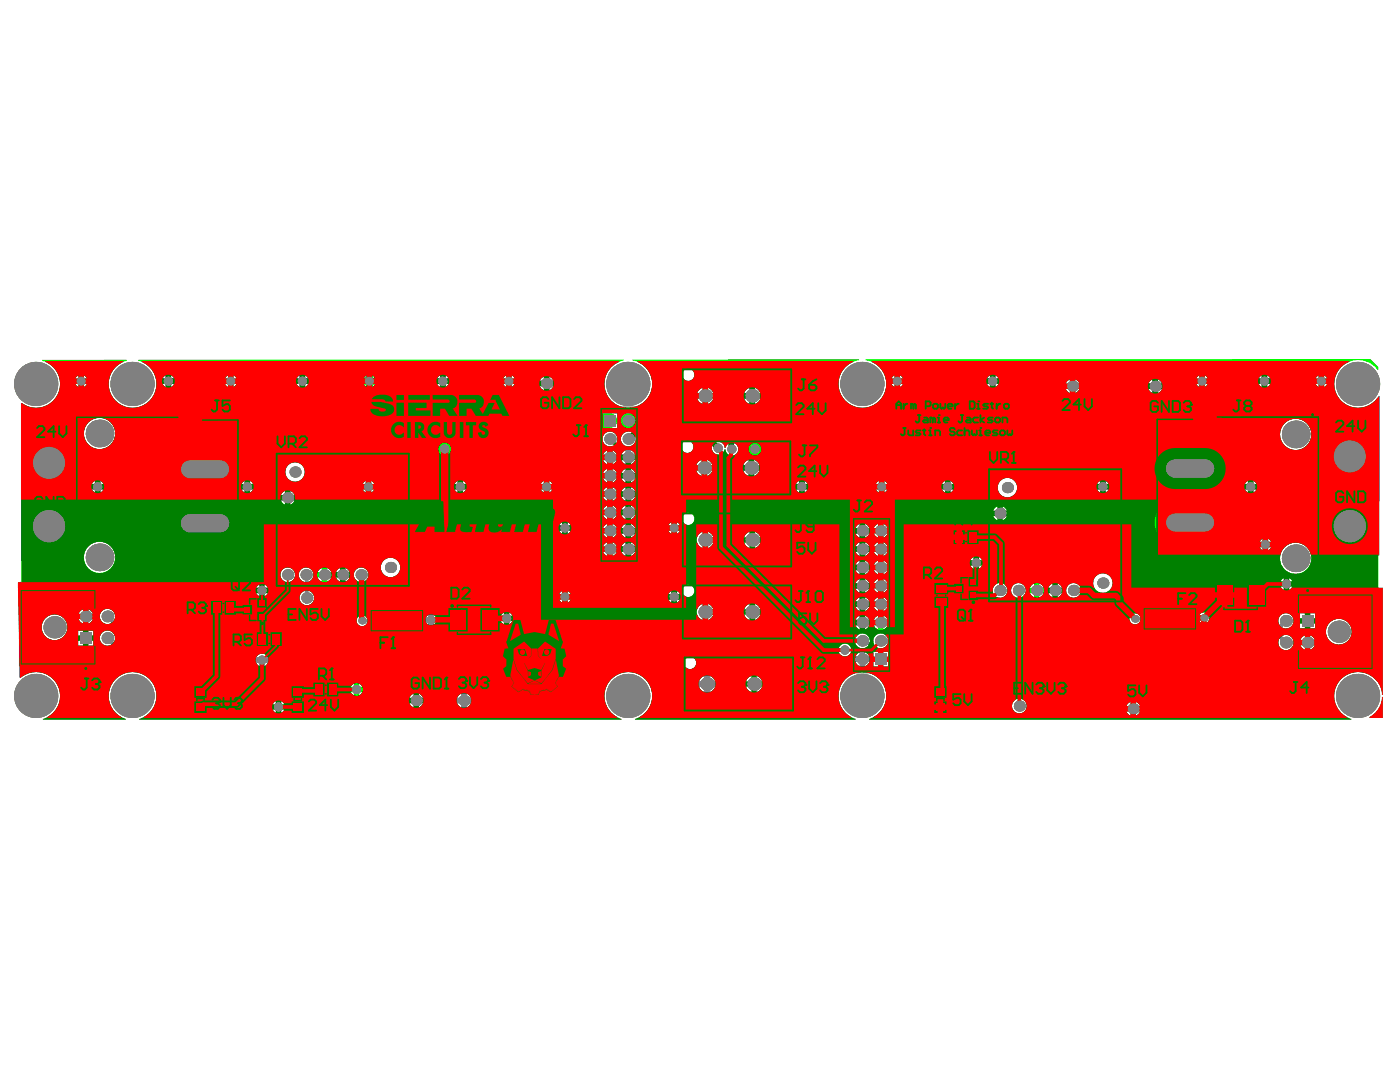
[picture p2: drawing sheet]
<svg xmlns="http://www.w3.org/2000/svg" width="279mm" height="216mm" viewBox="0 0 279 216" stroke-linecap="round" stroke-linejoin="round" font-family="sans-serif">
<path d="M3.9 117.5h15v3.8h4.2v7.8h-4.2v3.7h-15zM255 122.1h4.2v-3.7h15v15.3h-15v-3.7h-4.2z" fill="none" stroke="#000" stroke-width=".2"/>
<g fill="none" stroke="#008000" stroke-width=".2">
<path d="M119.7 81.2h7.7v31.1h-7.7zM42.1 119.9h5v2.8h-5zM48.6 119.3h4.4v4.7h-4.4zM170 103.2h7.8v31h-7.8zM186.5 116.3h2.7v5h-2.7zM187.1 118.8h1.5M187.9 118.1v1.4M190.3 105.8h5v2.8h-5zM190.6 115.1h4.4v4.6h-4.4zM192.1 117.4h1.4M192.1 107.2h1.4M192.8 106.5v1.4"/>
<path d="M192.8 116.7v1.5M242.7 115.7h9.8v6.1h-9.8zM246.9 118.7h1.4M247.6 118v1.4M38.8 137.1h2.4v5h-2.4zM39.3 139.6h1.4M40 138.9v1.4M43.9 121.3h1.4M44.6 120.6v1.4M50.1 121.7h1.4M50.8 120.9v1.5M51.2 126.1h5.1v2.8h-5.1z"/>
<path d="M53 127.5h1.5M53.8 126.8v1.4M58.2 137.1h2.5v5h-2.5zM58.7 139.6h1.5M59.4 138.9v1.4M62.5 136.2h5v2.8h-5zM64.3 137.6h1.4M65 136.9v1.4M89.7 120.6h9.8v6.1h-9.8zM93.9 123.7h1.4M94.6 122.9v1.5M186.4 137.1h2.5v5h-2.5z"/>
<path d="M187 139.6h1.4M187.7 138.9v1.4"/>
</g>
<g fill="none" stroke="#800080" stroke-width=".2">
<path d="M120 81.6h7.1v30.3h-7.1zM49.8 119.5h2v4.3h-2zM170.4 103.5h7.1v30.4h-7.1zM186.9 117.2h1.9v3.2h-1.9zM191.2 106.2h3.2v2h-3.2zM191.8 115.3h2v4.3h-2zM244.3 115.9h6.6v5.7h-6.6zM39 138.1h2v3h-2zM43 120.3h3.2v2h-3.2zM52.2 126.5h3.1v2h-3.1zM58.5 138.1h1.9v3h-1.9zM63.4 136.6h3.2v2h-3.2z"/>
<path d="M91.3 120.8h6.6v5.7h-6.6zM186.7 138.1h1.9v3h-1.9z"/>
</g>
<g fill="#800080">
<path d="M91.3 120.8h.9v5.7h-.9z" fill-rule="evenodd"/>
<path d="M244.3 115.9h.9v5.7h-.9z" fill-rule="evenodd"/>
</g>
<path d="M4.2 117.9h14.7v14.6h-14.7zM18.9 117.9v14.6M259.1 118.7h14.7v14.7h-14.7z" fill="none" stroke="#000" stroke-width=".2"/>
<g fill="none" stroke="#000" stroke-width=".29">
<circle cx="261" cy="117.8" r=".14"/>
<circle cx="17.1" cy="133.4" r=".14"/>
</g>
<path d="M55.2 90.5h26.4v26.4h-26.4zM197.4 93.6h26.4v26.4h-26.4z" fill="none" stroke="#800080" stroke-width=".37"/>
<g fill="#00f">
<path d="M3.9 116.3l.2-.2 .2 .2h48.5v-5.2h24.8v.2a1.95 1.95 0 0 0-1.3 3 1.95 1.95 0 0 0 3.3 0 1.95 1.95 0 0 0-1.4-3l.1-.2h31v12h28.7v-4.2a1.23 1.23 0 0 0 0-2v-5.8h29.5v14.9h6.4l.8-.7a1.49 1.49 0 0 0 2.1 0 1.49 1.49 0 0 0 .1-2 1.49 1.49 0 0 0-2.1-.2l-.2-.1v-.7h5.9l.1-.2h.8v5h-4.3a1.49 1.49 0 0 0-1.9-.6 1.49 1.49 0 0 0-.9 1.7l-.2 .1a1.36 1.36 0 0 1-.7-1.2 1.48 1.48 0 0 0-2.5-.1h-144.5l-3.5-3.6a1.54 1.54 0 0 0-1.3-1.9 1.54 1.54 0 0 0-1.7 1.6 1.54 1.54 0 0 0 2 1.4l3.7 3.7 .5 .2h141.8v.2l-.3 .4h-143.5l-1.2-1.3a1.54 1.54 0 0 0-1.3-1.9 1.54 1.54 0 0 0-1.7 1.7 1.54 1.54 0 0 0 2 1.3l1.4 1.4 .5 .3h27.7l.1 .1-.5 .6h2.3l-.4-.6v-.1h114.6a1.29 1.29 0 0 0 2 .1 1.29 1.29 0 0 0-.3-2l.1-.2h1.3a1.47 1.47 0 0 0 2.4 .6l1.2 1.2v2.8h3v-2.8l.1-.1h4v12.3l-5.9 .1-.1-.2a4.8 4.8 0 0 0 .1-6.8 4.8 4.8 0 0 0-6.8 0 4.8 4.8 0 0 0 .1 6.8l-.1 .2-40.1 .1-.1-.2a4.8 4.8 0 0 0 .3-6.8 4.8 4.8 0 0 0-6.9 0 4.8 4.8 0 0 0 .4 6.9l-.1 .1-92.9 .3v-.2a4.8 4.8 0 0 0 .7-7 4.8 4.8 0 0 0-7.1 0 4.8 4.8 0 0 0 .8 7.1l-.1 .1-13.6 .1-.1-.2a4.8 4.8 0 0 0 1.1-6.9 4.8 4.8 0 0 0-6.9-.6l-.2-.1zM70.6 114.7a1.5 1.5 0 0 0 3 0 1.5 1.5 0 0 0-3 0zM66.9 114.7a1.5 1.5 0 0 0 3 0 1.5 1.5 0 0 0-3 0zM63.3 114.7a1.48 1.48 0 0 0 2.9 0 1.48 1.48 0 0 0-2.9 0zM55.9 114.7a1.5 1.5 0 0 0 3 0 1.5 1.5 0 0 0-3 0zM51 117.8a1.3 1.3 0 0 0 2.6 0 1.3 1.3 0 0 0-2.6 0zM60 113.7a1.46 1.46 0 0 0 .4 2.3v2.1a1.51 1.51 0 0 0-.3 2.3 1.51 1.51 0 0 0 2.3-.1 1.51 1.51 0 0 0-.5-2.3v-2.1a1.47 1.47 0 0 0 .3-2.2 1.47 1.47 0 0 0-2.2 0zM86.5 122.7v.4h.5zM85.2 122.9l-.2 .2h.4v-.4zM148.4 122.1a1.72 1.72 0 0 0 3.4 0 1.72 1.72 0 0 0-3.4 0zM139 122.1a1.75 1.75 0 0 0 3.5 0 1.75 1.75 0 0 0-3.5 0zM15.6 123a1.54 1.54 0 0 0 3 0 1.54 1.54 0 0 0-3 0zM86.5 124.2v.4l.5-.4zM85 124.2l.4 .4v-.4zM99.8 123.4a1.3 1.3 0 0 0 2.6 0 1.3 1.3 0 0 0-2.6 0zM71.1 123.9a1.15 1.15 0 0 0 2.3 0 1.15 1.15 0 0 0-2.3 0zM8.3 125.2a2.6 2.6 0 0 0 5.2 0 2.6 2.6 0 0 0-5.2 0zM15.6 125.8v3.1h3v-3.1zM172.7 130.2v.8h.8l-.3-.5zM171 130.5l-.3 .5h.9v-.8zM52.8 132.3v.6l.6-.6zM51.1 132.3l.6 .6v-.6zM172.7 132.1v.8l.5-.3 .3-.5zM170.7 132.1l.3 .5 .6 .3v-.8zM136.5 132.3a1.25 1.25 0 0 0 2.5 0 1.25 1.25 0 0 0-2.5 0zM141.7 134.9v1h1a1.61 1.61 0 0 0-1-1zM139.9 135.3l-.4 .6h1.1v-1zM139.5 137a1.61 1.61 0 0 0 1.1 1.1v-1.1zM141.7 137v1.1a1.61 1.61 0 0 0 1-1.1zM148.8 136.5a1.72 1.72 0 0 0 3.4 0 1.72 1.72 0 0 0-3.4 0zM69.9 137.6a1.3 1.3 0 0 0 2.6 0 1.3 1.3 0 0 0-2.6 0zM93.1 138.4v.8h.9l-.4-.5zM91.5 138.7l-.3 .5h.8v-.8zM93.1 140.3v.8l.5-.3 .4-.5zM91.2 140.3l.3 .5 .5 .3v-.8zM81.6 139.8a1.48 1.48 0 0 0 2.9 0 1.48 1.48 0 0 0-2.9 0zM54.3 141.1a1.3 1.3 0 0 0 2.6 0 1.3 1.3 0 0 0-2.6 0z"/>
<path d="M9.1 72h15.5v.2a4.8 4.8 0 0 0-1.9 7.3 4.8 4.8 0 0 0 7.5 0 4.8 4.8 0 0 0-1.9-7.3v-.2h95.2l.1 .2a4.8 4.8 0 0 0-2 7.3 4.8 4.8 0 0 0 7.6 0 4.8 4.8 0 0 0-2-7.3l.1-.2h42.9l.1 .2a4.8 4.8 0 0 0-2 7.3 4.8 4.8 0 0 0 7.6 0 4.8 4.8 0 0 0-2-7.3l.1-.2h95.2v.2a4.8 4.8 0 0 0-1.8 7.6 4.8 4.8 0 0 0 7.8-.8h.1l-.1 31.9h-13.5a3.1 3.1 0 0 0-3.1-2.6 3.1 3.1 0 0 0-3.1 2.6h-24.8v-4.6l.2-.1a4.1 4.1 0 0 0 3.6 2.2h6a4.1 4.1 0 0 0 4.1-4.1 4.1 4.1 0 0 0-4.1-4.1h-6a4.1 4.1 0 0 0-3.6 2.1h-.2v-2.2h-51.3v21.8h-2.7v-.2a1.49 1.49 0 0 0 .2-2.2 1.49 1.49 0 0 0-2.2 0 1.49 1.49 0 0 0 .2 2.2l-.1 .2-.3 .1-.3 .2v2.9l-.4 .5h-.7l-.1-.2 .5-.6h-2.8l.5 .6v.2h-2.6v-25.5h-11.9v-5.5l-.1-.6-4.7-4.7a1.29 1.29 0 0 0-2.1-.6 1.29 1.29 0 0 0 .6 2.2l4.1 4.1v5.1h-17.4v2.2a1.23 1.23 0 0 0-1 1.2 1.23 1.23 0 0 0 1 1.2v12a1.23 1.23 0 0 0-1 1.2 1.23 1.23 0 0 0 1 1.2v2.2h-26.7v-21.2h-51.5l-.1-.2h-2.7l-.2 .2h-7.8v11.9h-25.1l-.1-.2a3.1 3.1 0 0 0-3-3.7 3.1 3.1 0 0 0-3.1 3.7l-.1 .2h-12.5v-31.5l.2-.1a4.8 4.8 0 0 0 7-1.4 4.8 4.8 0 0 0-2.3-6.8zM252.9 74.9v.6h.6zM251.4 75.1l-.2 .4h.6v-.6zM198.7 74.9v.6h.6zM197.2 75.1l-.2 .4h.6v-.6zM88.9 74.9v.6h.6zM87.5 75.1l-.3 .4h.6v-.6zM60.9 74.9v.6h.6zM59.4 75.1l-.2 .4h.6v-.6zM34.1 74.9v.6h.7zM32.7 75.1l-.3 .4h.7v-.6zM109.6 75.2v.8h.8l-.3-.5zM108 75.5l-.3 .5h.8v-.8zM136.1 74.8a1.25 1.25 0 0 0 2.5 0 1.25 1.25 0 0 0-2.5 0zM231.1 75.7v.8h.8l-.3-.5zM229.5 76l-.3 .5h.8v-.8zM252.9 76.6v.6l.6-.6zM251.2 76.6l.6 .6v-.6zM88.9 76.6v.6l.6-.6zM87.2 76.6l.6 .6v-.6zM60.9 76.6v.6l.6-.6zM59.2 76.6l.6 .6v-.6zM34.1 76.6v.6l.7-.6zM32.4 76.6l.7 .6v-.6zM198.7 76.6v.6l.6-.6zM197 76.6l.6 .6v-.6zM262.4 76.1a1.3 1.3 0 0 0 2.6 0 1.3 1.3 0 0 0-2.6 0zM238.6 76.1a1.3 1.3 0 0 0 2.6 0 1.3 1.3 0 0 0-2.6 0zM177.8 76.1a1.3 1.3 0 0 0 2.6 0 1.3 1.3 0 0 0-2.6 0zM100.3 76.1a1.3 1.3 0 0 0 2.6 0 1.3 1.3 0 0 0-2.6 0zM72.4 76.1a1.3 1.3 0 0 0 2.6 0 1.3 1.3 0 0 0-2.6 0zM44.8 76.1a1.3 1.3 0 0 0 2.6 0 1.3 1.3 0 0 0-2.6 0zM14.9 76.1a1.3 1.3 0 0 0 2.6 0 1.3 1.3 0 0 0-2.6 0zM109.6 77.1v.8l.5-.3 .3-.5zM107.7 77.1l.3 .5 .5 .3v-.8zM231.1 77.6v.8l.5-.3 .3-.5zM229.2 77.6l.3 .5 .5 .3v-.8zM150.7 77.4v1h1a1.61 1.61 0 0 0-1-1zM148.9 77.8l-.4 .6h1.1v-1zM212.6 77.1a1.48 1.48 0 0 0 2.9 0 1.48 1.48 0 0 0-2.9 0zM150.7 79.5v1.1a1.61 1.61 0 0 0 1-1.1zM148.5 79.5a1.62 1.62 0 0 0 1.1 1.1v-1.1zM139 79a1.75 1.75 0 0 0 3.5 0 1.75 1.75 0 0 0-3.5 0zM120.2 82.5v2.9h3v-2.9zM123.9 83.9a1.5 1.5 0 0 0 3 0 1.5 1.5 0 0 0-3 0zM123.9 87.6a1.5 1.5 0 0 0 3 0 1.5 1.5 0 0 0-3 0zM120.2 87.6a1.5 1.5 0 0 0 3 0 1.5 1.5 0 0 0-3 0zM16.7 86.5a3.2 3.2 0 0 0 6.3 0 3.2 3.2 0 0 0-6.3 0zM255.4 86.7a3.1 3.1 0 0 0 6.3 0 3.1 3.1 0 0 0-6.3 0zM135.9 89.2a1.25 1.25 0 0 0 2.5 0 1.25 1.25 0 0 0-2.5 0zM125.9 89.9v.8h.9l-.4-.5zM124.3 90.2l-.3 .5h.8v-.8zM87.5 89.6a1.29 1.29 0 0 0 2.5 0 1.29 1.29 0 0 0-2.5 0zM142.4 88.5a1.29 1.29 0 0 0 .3 2.1 1.29 1.29 0 0 0 1.9-.9h.2a1.29 1.29 0 0 0 1.9 1.1 1.29 1.29 0 0 0 .1-2.2 1.29 1.29 0 0 0-2 .8h-.2a1.29 1.29 0 0 0-.8-1.2 1.29 1.29 0 0 0-1.4 .3zM125.9 91.8v.8l.5-.3 .4-.5zM124 91.8l.3 .5 .5 .3v-.8zM120.2 91.3a1.5 1.5 0 0 0 3 0 1.5 1.5 0 0 0-3 0zM150.5 91.8v1h1a1.61 1.61 0 0 0-1-1zM148.7 92.2l-.4 .6h1.1v-1zM125.9 93.5v.9h.9l-.4-.5zM124.3 93.9l-.3 .5h.8v-.9zM265.8 91.1a3.6 3.6 0 0 0 7.2 0 3.6 3.6 0 0 0-7.2 0zM150.5 93.9v1.1a1.61 1.61 0 0 0 1-1.1zM148.3 93.9a1.62 1.62 0 0 0 1.1 1.1v-1.1zM138.8 93.4a1.75 1.75 0 0 0 3.5 0 1.75 1.75 0 0 0-3.5 0zM6.2 92.4a3.6 3.6 0 0 0 7.2 0 3.6 3.6 0 0 0-7.2 0zM56.9 94.2a1.96 1.96 0 0 0 3.9 0 1.96 1.96 0 0 0-3.9 0zM125.9 95.5v.8l.5-.3 .4-.5zM124 95.5l.3 .5 .5 .3v-.8zM120.2 94.9a1.5 1.5 0 0 0 3 0 1.5 1.5 0 0 0-3 0zM250.1 96v.6h.7zM248.7 96.2l-.3 .4h.6v-.6zM220.7 96v.6h.6zM219.2 96.2l-.3 .4h.7v-.6zM189.7 96v.6h.6zM188.2 96.2l-.2 .4h.6v-.6zM160.6 96v.6h.6zM159.1 96.2l-.2 .4h.6v-.6zM92.4 96v.6h.6zM90.9 96.2l-.2 .4h.6v-.6zM49.9 96v.6h.6zM48.4 96.2l-.2 .4h.6v-.6zM20 96v.6h.7zM18.6 96.2l-.3 .4h.6v-.6zM35 90.7a4.1 4.1 0 0 0-.9 4.5 4.1 4.1 0 0 0 3.8 2.5h6a4.1 4.1 0 0 0 4.1-4.1 4.1 4.1 0 0 0-4.1-4.1h-6a4.1 4.1 0 0 0-2.9 1.2zM125.9 97.2v.8h.9l-.4-.5zM124.3 97.5l-.3 .5h.8v-.8zM92.4 97.7v.6l.6-.6zM90.7 97.7l.6 .6v-.6zM49.9 97.7v.6l.6-.6zM48.2 97.7l.6 .6v-.6zM20 97.7v.6l.7-.6zM18.3 97.7l.6 .6v-.6zM220.7 97.7v.6l.6-.6zM218.9 97.7l.7 .6v-.6zM189.7 97.7v.6l.6-.6zM188 97.7l.6 .6v-.6zM160.6 97.7v.6l.6-.6zM158.9 97.7l.6 .6v-.6zM250.1 97.7v.6l.7-.6zM248.4 97.7l.6 .6v-.6zM174.7 97.1a1.29 1.29 0 0 0 2.5 0 1.29 1.29 0 0 0-2.5 0zM107.8 97.1a1.3 1.3 0 0 0 2.6 0 1.3 1.3 0 0 0-2.6 0zM72.2 97.1a1.3 1.3 0 0 0 2.6 0 1.3 1.3 0 0 0-2.6 0zM58 98v.8h.8l-.3-.5zM56.4 98.3l-.3 .5h.8v-.8zM199.1 97.3a1.96 1.96 0 0 0 3.9 0 1.96 1.96 0 0 0-3.9 0zM125.9 99.1v.9l.5-.4 .4-.5zM124 99.1l.3 .5 .5 .4v-.9zM120.2 98.6a1.5 1.5 0 0 0 3 0 1.5 1.5 0 0 0-3 0zM125.9 100.9v.8h.9l-.4-.5zM124.3 101.2l-.3 .5h.8v-.8zM125.9 102.8v.8l.5-.3 .4-.5zM124 102.8l.3 .5 .5 .3v-.8zM120.2 102.2a1.5 1.5 0 0 0 3 0 1.5 1.5 0 0 0-3 0zM113.3 104.2v.6h.6zM111.8 104.4l-.2 .4h.6v-.6zM172.7 104.5v.9h.8l-.3-.6zM125.9 104.5v.9h.9l-.4-.6zM124.3 104.8l-.3 .6h.8v-.9zM171 104.8l-.3 .6h.9v-.9zM113.3 105.9v.6l.6-.6zM111.6 105.9l.6 .6v-.6zM133.3 105.4a1.29 1.29 0 0 0 2.5 0 1.29 1.29 0 0 0-2.5 0zM172.7 106.5v.8l.5-.3 .3-.5zM125.9 106.5v.8l.5-.3 .4-.5zM124 106.5l.3 .5 .5 .3v-.8zM170.7 106.5l.3 .5 .6 .3v-.8zM174.3 105.9a1.5 1.5 0 0 0 3 0 1.5 1.5 0 0 0-3 0zM120.2 105.9a1.5 1.5 0 0 0 3 0 1.5 1.5 0 0 0-3 0zM172.7 108.2v.8h.8l-.3-.5zM125.9 108.2v.8h.9l-.4-.5zM124.3 108.5l-.3 .5h.8v-.8zM171 108.5l-.3 .5h.9v-.8zM251.2 108.7a1.3 1.3 0 0 0 2.6 0 1.3 1.3 0 0 0-2.6 0zM172.7 110.1v.8l.5-.3 .3-.5zM125.9 110.1v.8l.5-.3 .4-.5zM124 110.1l.3 .5 .5 .3v-.8zM170.7 110.1l.3 .5 .6 .3v-.8zM174.3 109.6a1.5 1.5 0 0 0 3 0 1.5 1.5 0 0 0-3 0zM120.2 109.6a1.5 1.5 0 0 0 3 0 1.5 1.5 0 0 0-3 0zM172.7 111.9v.8h.8l-.3-.5zM171 112.2l-.3 .5h.9v-.8zM172.7 113.8v.8l.5-.3 .3-.5zM170.7 113.8l.3 .5 .6 .3v-.8zM174.3 113.2a1.5 1.5 0 0 0 3 0 1.5 1.5 0 0 0-3 0zM172.7 115.5v.8h.8l-.3-.5zM171 115.8l-.3 .5h.9v-.8zM172.7 117.4v.9l.5-.3 .3-.6zM170.7 117.4l.3 .6 .6 .3v-.9zM174.3 116.9a1.5 1.5 0 0 0 3 0 1.5 1.5 0 0 0-3 0zM135.1 117.9v.6h.6zM133.6 118.2l-.2 .3h.6v-.6zM172.7 119.2v.8h.8l-.3-.5zM171 119.5l-.3 .5h.9v-.8zM135.1 119.6v.7l.6-.7zM133.4 119.6l.6 .7v-.7zM111.5 119.1a1.29 1.29 0 0 0 2.5 0 1.29 1.29 0 0 0-2.5 0zM172.7 121.1v.8l.5-.3 .3-.5zM170.7 121.1l.3 .5 .6 .3v-.8zM172.7 122.8v.9h.8l-.3-.5zM171 123.2l-.3 .5h.9v-.9z"/>
</g>
<path d="M61.1 114.7l.1 .1 .1 4.8M61.2 119.3v.8M21.4 127.3l2.4 2.4h144.8M21.4 123l4.7 4.7h145.5M256.6 128.2l-1.4-1.4h-5.6l-2.5 2.5h-69.9M256.6 123.9l-1.4 1.4h-6.2l-2.5 2.6h-70.7" fill="none" stroke="#00f" stroke-width=".73"/>
<path d="M172.1 127.9l.4 .3h.7" fill="none" stroke="#00f" stroke-width=".37"/>
<path d="M173.2 128.2l1.5 1.6h2.1l.4-.5" fill="none" stroke="#00f" stroke-width=".55"/>
<path d="M150.7 89.6l4.9 5v18.6" fill="none" stroke="#00f" stroke-width="1.5"/>
<g fill="#808080">
<circle cx="143.3" cy="89.4" r=".92"/>
<circle cx="134.5" cy="105.4" r=".92"/>
<circle cx="134.5" cy="119.1" r=".92"/>
<circle cx="112.7" cy="119.1" r=".92"/>
<circle cx="112.7" cy="105.4" r=".92"/>
<circle cx="146.1" cy="89.6" r=".92"/>
<circle cx="150.7" cy="89.6" r=".92"/>
<circle cx="88.7" cy="89.6" r=".92"/>
<circle cx="71.2" cy="137.6" r=".92"/>
<circle cx="55.6" cy="141.1" r=".92"/>
<circle cx="172.1" cy="76.6" r="4.4"/>
<circle cx="168.6" cy="129.7" r=".92"/>
<circle cx="101.1" cy="123.4" r=".92"/>
<circle cx="194.8" cy="112.3" r=".92"/>
<circle cx="189.1" cy="97.1" r=".92"/>
<circle cx="220.1" cy="97.1" r=".92"/>
<circle cx="269.4" cy="105" r="3.2"/>
<circle cx="269.4" cy="91.1" r="3.2"/>
<circle cx="9.8" cy="105" r="3.2"/>
<circle cx="9.8" cy="92.4" r="3.2"/>
<circle cx="52.3" cy="131.7" r=".92"/>
<circle cx="239.9" cy="76.1" r=".92"/>
<circle cx="16.2" cy="76.1" r=".92"/>
<circle cx="252.3" cy="76.1" r=".92"/>
<circle cx="198.1" cy="76.1" r=".92"/>
<circle cx="60.3" cy="76.1" r=".92"/>
<circle cx="101.6" cy="76.1" r=".92"/>
<circle cx="73.7" cy="76.1" r=".92"/>
<circle cx="46.1" cy="76.1" r=".92"/>
<circle cx="33.6" cy="76.1" r=".92"/>
<circle cx="263.7" cy="76.1" r=".92"/>
<circle cx="179.1" cy="76.1" r=".92"/>
<circle cx="249.6" cy="97.1" r=".92"/>
<circle cx="160" cy="97.1" r=".92"/>
<circle cx="88.4" cy="76.1" r=".92"/>
<circle cx="91.9" cy="97.1" r=".92"/>
<circle cx="49.4" cy="97.1" r=".92"/>
<circle cx="19.5" cy="97.1" r=".92"/>
<circle cx="176" cy="97.1" r=".92"/>
<circle cx="252.5" cy="108.7" r=".92"/>
<circle cx="109.1" cy="97.1" r=".92"/>
<circle cx="73.5" cy="97.1" r=".92"/>
<circle cx="256.7" cy="116.5" r=".92"/>
<circle cx="125.4" cy="138.9" r="4.4"/>
<circle cx="7.2" cy="138.9" r="4.4"/>
<circle cx="52.3" cy="117.8" r=".92"/>
<circle cx="125.4" cy="76.6" r="4.4"/>
<circle cx="26.5" cy="138.9" r="4.4"/>
<circle cx="26.5" cy="76.6" r="4.4"/>
<circle cx="172.1" cy="138.9" r="4.4"/>
<circle cx="271" cy="76.6" r="4.4"/>
<circle cx="7.2" cy="76.6" r="4.4"/>
<circle cx="271" cy="138.9" r="4.4"/>
<circle cx="86" cy="123.7" r=".73"/>
<circle cx="109.1" cy="76.5" r="1.1"/>
<circle cx="226.1" cy="141.4" r="1.1"/>
<circle cx="226.5" cy="123.5" r=".73"/>
<circle cx="83.1" cy="139.8" r="1.1"/>
<circle cx="92.6" cy="139.8" r="1.1"/>
<circle cx="256.6" cy="128.2" r="1.16"/>
<circle cx="10.9" cy="125.2" r="2.2"/>
<circle cx="21.4" cy="123" r="1.16"/>
<circle cx="21.4" cy="127.3" r="1.16"/>
<circle cx="17.1" cy="123" r="1.16"/>
<circle cx="19.9" cy="111.2" r="2.75"/>
<circle cx="57.4" cy="114.7" r="1.1"/>
<circle cx="57.4" cy="99.3" r="1.1"/>
<circle cx="58.9" cy="94.2" r="1.1"/>
<circle cx="72.3" cy="123.9" r=".73"/>
<circle cx="72.1" cy="114.7" r="1.1"/>
<circle cx="68.4" cy="114.7" r="1.1"/>
<circle cx="64.7" cy="114.7" r="1.1"/>
<circle cx="77.9" cy="113.2" r="1.1"/>
<circle cx="125.4" cy="109.6" r="1.12"/>
<circle cx="125.4" cy="105.9" r="1.12"/>
<circle cx="125.4" cy="102.2" r="1.12"/>
<circle cx="125.4" cy="98.6" r="1.12"/>
<circle cx="125.4" cy="91.3" r="1.12"/>
<circle cx="125.4" cy="87.6" r="1.12"/>
<circle cx="141.1" cy="136.5" r="1.33"/>
<circle cx="140.7" cy="122.1" r="1.33"/>
<circle cx="140.6" cy="93.4" r="1.33"/>
<circle cx="140.7" cy="79" r="1.33"/>
<circle cx="150.5" cy="136.5" r="1.33"/>
<circle cx="150.1" cy="122.1" r="1.33"/>
<circle cx="149.9" cy="93.4" r="1.33"/>
<circle cx="150.1" cy="79" r="1.33"/>
<circle cx="175.8" cy="127.9" r="1.12"/>
<circle cx="175.8" cy="124.2" r="1.12"/>
<circle cx="172.1" cy="124.2" r="1.12"/>
<circle cx="172.1" cy="127.9" r="1.12"/>
<circle cx="175.8" cy="116.9" r="1.12"/>
<circle cx="175.8" cy="113.2" r="1.12"/>
<circle cx="175.8" cy="109.6" r="1.12"/>
<circle cx="172.1" cy="109.6" r="1.12"/>
<circle cx="172.1" cy="113.2" r="1.12"/>
<circle cx="172.1" cy="116.9" r="1.12"/>
<circle cx="175.8" cy="105.9" r="1.12"/>
<circle cx="172.1" cy="105.9" r="1.12"/>
<circle cx="199.6" cy="117.8" r="1.1"/>
<circle cx="199.6" cy="102.4" r="1.1"/>
<circle cx="210.6" cy="117.8" r="1.1"/>
<circle cx="206.9" cy="117.8" r="1.1"/>
<circle cx="220.1" cy="116.3" r="1.1"/>
<circle cx="230.5" cy="77.1" r="1.1"/>
<circle cx="240.3" cy="123.3" r=".73"/>
<circle cx="256.6" cy="123.9" r="1.16"/>
<circle cx="258.6" cy="111.4" r="2.75"/>
<circle cx="267.2" cy="126" r="2.2"/>
<circle cx="19.9" cy="86.5" r="2.75"/>
<circle cx="125.4" cy="94.9" r="1.12"/>
<circle cx="125.4" cy="83.9" r="1.12"/>
<circle cx="140.7" cy="107.7" r="1.33"/>
<circle cx="150.1" cy="107.7" r="1.33"/>
<circle cx="172.1" cy="131.5" r="1.12"/>
<circle cx="175.8" cy="120.6" r="1.12"/>
<circle cx="172.1" cy="120.6" r="1.12"/>
<circle cx="201" cy="97.3" r="1.1"/>
<circle cx="258.6" cy="86.7" r="2.75"/>
<circle cx="61.2" cy="119.3" r="1.1"/>
<circle cx="261" cy="128.2" r="1.16"/>
</g>
<g fill="#808080">
<path d="M16 126.2h2.3v2.3h-2.3z" fill-rule="evenodd"/>
<path d="M174.6 130.4h2.3v2.3h-2.3z" fill-rule="evenodd"/>
</g>
<path d="M37.9 93.6h6M37.9 104.4h6" fill="none" stroke="#808080" stroke-width="3.6"/>
<g fill="#808080">
<circle cx="61.1" cy="114.7" r="1.1"/>
<circle cx="121.7" cy="109.6" r="1.12"/>
<circle cx="121.7" cy="98.6" r="1.12"/>
<circle cx="121.7" cy="102.2" r="1.12"/>
<circle cx="121.7" cy="105.9" r="1.12"/>
<circle cx="121.7" cy="87.6" r="1.12"/>
<circle cx="121.7" cy="91.3" r="1.12"/>
<circle cx="203.4" cy="140.9" r="1.1"/>
<circle cx="214.2" cy="117.8" r="1.1"/>
<circle cx="203.2" cy="117.8" r="1.1"/>
</g>
<path d="M234.5 93.5h6M234.5 104.3h6" fill="none" stroke="#808080" stroke-width="3.6"/>
<g fill="#808080">
<circle cx="214.1" cy="77.1" r="1.1"/>
<circle cx="121.7" cy="94.9" r="1.12"/>
</g>
<g fill="#808080">
<path d="M259.8 122.7h2.3v2.3h-2.3z" fill-rule="evenodd"/>
<path d="M120.6 82.8h2.2v2.3h-2.2z" fill-rule="evenodd"/>
</g>
<path d="M8.4 71.8h16.9v.2a4.8 4.8 0 0 0-2.8 7.3 4.8 4.8 0 0 0 7.9 0 4.8 4.8 0 0 0-2.8-7.3v-.2l96.9-.1v.2a4.8 4.8 0 0 0-3.1 7.3 4.8 4.8 0 0 0 8 0 4.8 4.8 0 0 0-3.2-7.3l.1-.2h45.1l.1 .2a4.8 4.8 0 0 0-3.4 7.3 4.8 4.8 0 0 0 8 0 4.8 4.8 0 0 0-3.4-7.3l.1-.2 100.6-.1 1.7 1.6v.6h-.2a4.8 4.8 0 0 0-7.1-.7 4.8 4.8 0 0 0 0 7.1 4.8 4.8 0 0 0 7.1-.8l.2 .1v56.5h-.2a4.8 4.8 0 0 0-7.5-.3 4.8 4.8 0 0 0 1.3 7.3v.2h-94.3v-.2a4.8 4.8 0 0 0 1.4-7.2 4.8 4.8 0 0 0-7.4 0 4.8 4.8 0 0 0 1.4 7.2v.2h-42.1v-.2a4.8 4.8 0 0 0 1.4-7.2 4.8 4.8 0 0 0-7.4 0 4.8 4.8 0 0 0 1.4 7.2l-.1 .2h-94.2l-.1-.2a4.8 4.8 0 0 0 1.4-7.2 4.8 4.8 0 0 0-7.3 0 4.8 4.8 0 0 0 1.4 7.2l-.1 .2h-14.5l-.1-.2a4.8 4.8 0 0 0 1.8-6.7 4.8 4.8 0 0 0-6.8-1.3l-.2-.1v-54.3l.2-.1a4.8 4.8 0 0 0 7.1-1.9 4.8 4.8 0 0 0-3.2-6.6zM74.5 75v.3h.3zM72.8 75.1l-.1 .2h.3v-.3zM264.3 74.9v.6h.6zM262.8 75.1l-.3 .4h.7v-.6zM240.4 74.9v.6h.6zM239 75.1l-.3 .4h.6v-.6zM179.6 74.9v.6h.6zM178.2 75.1l-.3 .4h.6v-.6zM102.1 74.9v.6h.6zM100.7 75.1l-.3 .4h.6v-.6zM46.6 74.9v.6h.6zM45.1 75.1l-.2 .4h.6v-.6zM16.7 74.9v.6h.7zM15.3 75.1l-.3 .4h.6v-.6zM136.1 74.8a1.25 1.25 0 0 0 2.5 0 1.25 1.25 0 0 0-2.5 0zM214.6 75.7v.8h.8l-.3-.5zM213 76l-.3 .5h.8v-.8zM74.5 76.8v.3l.3-.3zM72.7 76.8l.3 .3v-.3zM264.3 76.6v.6l.6-.6zM262.5 76.6l.7 .6v-.6zM102.1 76.6v.6l.6-.6zM100.4 76.6l.6 .6v-.6zM46.6 76.6v.6l.6-.6zM44.9 76.6l.6 .6v-.6zM16.7 76.6v.6l.7-.6zM15 76.6l.6 .6v-.6zM240.4 76.6v.6l.6-.6zM238.7 76.6l.6 .6v-.6zM179.6 76.6v.6l.6-.6zM177.9 76.6l.6 .6v-.6zM251.1 76.1a1.29 1.29 0 0 0 2.5 0 1.29 1.29 0 0 0-2.5 0zM196.8 76.1a1.3 1.3 0 0 0 2.6 0 1.3 1.3 0 0 0-2.6 0zM87.1 76.1a1.3 1.3 0 0 0 2.6 0 1.3 1.3 0 0 0-2.6 0zM59.1 76.1a1.29 1.29 0 0 0 2.5 0 1.29 1.29 0 0 0-2.5 0zM32.3 76.1a1.3 1.3 0 0 0 2.6 0 1.3 1.3 0 0 0-2.6 0zM107.6 76.5a1.5 1.5 0 0 0 3 0 1.5 1.5 0 0 0-3 0zM214.6 77.6v.8l.5-.3 .3-.5zM212.7 77.6l.3 .5 .5 .3v-.8zM141.3 77.4v1h1.1a1.61 1.61 0 0 0-1.1-1zM139.5 77.8l-.4 .6h1.1v-1zM229.1 77.1a1.48 1.48 0 0 0 2.9 0 1.48 1.48 0 0 0-2.9 0zM139.1 79.5a1.61 1.61 0 0 0 1.1 1.1v-1.1zM141.3 79.5v1.1a1.61 1.61 0 0 0 1.1-1.1zM148.4 79a1.72 1.72 0 0 0 3.4 0 1.72 1.72 0 0 0-3.4 0zM87.4 88a1.96 1.96 0 0 0-.1 2.7 1.96 1.96 0 0 0 2.8 .2l.4-.8 4.4-4.3h26.8l1.5-.4v-.4l.3-.5h.2l.6 .9 1 .5v.2a1.49 1.49 0 0 0-1.2 2.2 1.49 1.49 0 0 0 2.5 .2 1.49 1.49 0 0 0-.9-2.4l.1-.1h18.6l2.4 2.4-.1 .1a1.28 1.28 0 0 0-1.9 .9h-.2a1.29 1.29 0 0 0-1.9-1.1 1.29 1.29 0 0 0-.1 2.2 1.29 1.29 0 0 0 2-.8h.2a1.29 1.29 0 0 0 1.6 1.2 1.29 1.29 0 0 0 .8-1.9l.1-.1 2.1 2a1.85 1.85 0 0 0 2.6 0 1.85 1.85 0 0 0 0-2.6l-5.5-5.5-.8-.5h-19.5a1.81 1.81 0 0 0-2.5 1h-.2l-.3-.4v-.4l-1.5-.4h-27.6l-.9 .2-.4 .3zM120.2 87.6a1.5 1.5 0 0 0 3 0 1.5 1.5 0 0 0-3 0zM16.7 86.5a3.2 3.2 0 0 0 6.3 0 3.2 3.2 0 0 0-6.3 0zM255.4 86.7a3.1 3.1 0 0 0 6.3 0 3.1 3.1 0 0 0-6.3 0zM135.9 89.2a1.25 1.25 0 0 0 2.5 0 1.25 1.25 0 0 0-2.5 0zM122.3 89.9v.8h.8l-.3-.5zM120.7 90.2l-.4 .5h.9v-.8zM122.3 91.8v.8l.5-.3 .3-.5zM120.3 91.8l.4 .5 .5 .3v-.8zM123.9 91.3a1.5 1.5 0 0 0 3 0 1.5 1.5 0 0 0-3 0zM141.1 91.8v1h1.1a1.61 1.61 0 0 0-1.1-1zM139.3 92.2l-.4 .6h1.1v-1zM122.3 93.5v.9h.8l-.3-.5zM120.7 93.9l-.4 .5h.9v-.9zM138.9 93.9a1.61 1.61 0 0 0 1.1 1.1v-1.1zM141.1 93.9v1.1a1.61 1.61 0 0 0 1.1-1.1zM148.2 93.4a1.75 1.75 0 0 0 3.5 0 1.75 1.75 0 0 0-3.5 0zM56.9 94.2a1.96 1.96 0 0 0 3.9 0 1.96 1.96 0 0 0-3.9 0zM122.3 95.5v.8l.5-.3 .3-.5zM120.3 95.5l.4 .5 .5 .3v-.8zM123.9 94.9a1.5 1.5 0 0 0 3 0 1.5 1.5 0 0 0-3 0zM176.5 96v.6h.6zM175 96.2l-.2 .4h.6v-.6zM109.6 96v.6h.6zM108.2 96.2l-.3 .4h.6v-.6zM74.1 96v.6h.6zM72.6 96.2l-.2 .4h.6v-.6zM231.6 90.6a4.1 4.1 0 0 0-.9 4.5 4.1 4.1 0 0 0 3.8 2.5h6a4.1 4.1 0 0 0 4.1-4.1 4.1 4.1 0 0 0-4.1-4.1h-6a4.1 4.1 0 0 0-2.9 1.2zM122.3 97.2v.8h.8l-.3-.5zM120.7 97.5l-.4 .5h.9v-.8zM109.6 97.7v.6l.6-.6zM107.9 97.7l.6 .6v-.6zM74.1 97.7v.6l.6-.6zM72.4 97.7l.6 .6v-.6zM176.5 97.7v.6l.6-.6zM174.8 97.7l.6 .6v-.6zM248.3 97.1a1.3 1.3 0 0 0 2.6 0 1.3 1.3 0 0 0-2.6 0zM218.8 97.1a1.3 1.3 0 0 0 2.6 0 1.3 1.3 0 0 0-2.6 0zM187.8 97.1a1.3 1.3 0 0 0 2.6 0 1.3 1.3 0 0 0-2.6 0zM158.7 97.1a1.3 1.3 0 0 0 2.6 0 1.3 1.3 0 0 0-2.6 0zM90.6 97.1a1.3 1.3 0 0 0 2.6 0 1.3 1.3 0 0 0-2.6 0zM48.1 97.1a1.29 1.29 0 0 0 2.5 0 1.29 1.29 0 0 0-2.5 0zM18.2 97.1a1.3 1.3 0 0 0 2.6 0 1.3 1.3 0 0 0-2.6 0zM199.1 97.3a1.96 1.96 0 0 0 3.9 0 1.96 1.96 0 0 0-3.9 0zM122.3 99.1v.9l.5-.4 .3-.5zM120.3 99.1l.4 .5 .5 .4v-.9zM123.9 98.6a1.5 1.5 0 0 0 3 0 1.5 1.5 0 0 0-3 0zM55.9 99.3a1.5 1.5 0 0 0 3 0 1.5 1.5 0 0 0-3 0zM122.3 100.9v.8h.8l-.3-.5zM120.7 101.2l-.4 .5h.9v-.8zM122.3 102.8v.8l.5-.3 .3-.5zM120.3 102.8l.4 .5 .5 .3v-.8zM123.9 102.2a1.5 1.5 0 0 0 3 0 1.5 1.5 0 0 0-3 0zM198.1 102.4a1.5 1.5 0 0 0 3 0 1.5 1.5 0 0 0-3 0zM136.1 103.5a1.25 1.25 0 0 0 2.5 0 1.25 1.25 0 0 0-2.5 0zM135.1 104.2v.6h.6zM133.6 104.4l-.2 .4h.6v-.6zM176.3 104.5v.9h.8l-.3-.6zM122.3 104.5v.9h.8l-.3-.6zM120.7 104.8l-.4 .6h.9v-.9zM174.7 104.8l-.3 .6h.8v-.9zM135.1 105.9v.6l.6-.6zM133.4 105.9l.6 .6v-.6zM111.5 105.4a1.29 1.29 0 0 0 2.5 0 1.29 1.29 0 0 0-2.5 0zM176.3 106.5v.8l.5-.3 .3-.5zM122.3 106.5v.8l.5-.3 .3-.5zM120.3 106.5l.4 .5 .5 .3v-.8zM174.4 106.5l.3 .5 .5 .3v-.8zM170.6 105.9a1.5 1.5 0 0 0 3 0 1.5 1.5 0 0 0-3 0zM123.9 105.9a1.5 1.5 0 0 0 3 0 1.5 1.5 0 0 0-3 0zM253.1 107.5v.6h.6zM251.6 107.7l-.2 .4h.6v-.6zM35 101.5a4.1 4.1 0 0 0-.9 4.5 4.1 4.1 0 0 0 3.8 2.5h6a4.1 4.1 0 0 0 4.1-4.1 4.1 4.1 0 0 0-4.1-4.1h-6a4.1 4.1 0 0 0-2.9 1.2zM265.8 105a3.6 3.6 0 0 0 7.2 0 3.6 3.6 0 0 0-7.2 0zM6.2 105a3.6 3.6 0 0 0 7.2 0 3.6 3.6 0 0 0-7.2 0zM176.3 108.2v.8h.8l-.3-.5zM122.3 108.2v.8h.8l-.3-.5zM120.7 108.5l-.4 .5h.9v-.8zM174.7 108.5l-.3 .5h.8v-.8zM148.4 107.7a1.72 1.72 0 0 0 3.4 0 1.72 1.72 0 0 0-3.4 0zM139 107.7a1.75 1.75 0 0 0 3.5 0 1.75 1.75 0 0 0-3.5 0zM253.1 109.2v.6l.6-.6zM251.4 109.2l.6 .6v-.6zM176.3 110.1v.8l.5-.3 .3-.5zM122.3 110.1v.8l.5-.3 .3-.5zM120.3 110.1l.4 .5 .5 .3v-.8zM174.4 110.1l.3 .5 .5 .3v-.8zM170.6 109.6a1.5 1.5 0 0 0 3 0 1.5 1.5 0 0 0-3 0zM123.9 109.6a1.5 1.5 0 0 0 3 0 1.5 1.5 0 0 0-3 0zM176.3 111.9v.8h.8l-.3-.5zM174.7 112.2l-.3 .5h.8v-.8zM193.5 112.3a1.3 1.3 0 0 0 2.6 0 1.3 1.3 0 0 0-2.6 0zM65.3 113.3v.8h.8l-.3-.4zM63.7 113.7l-.3 .4h.8v-.8zM16.7 111.2a3.2 3.2 0 0 0 6.3 0 3.2 3.2 0 0 0-6.3 0zM255.4 111.4a3.1 3.1 0 0 0 6.3 0 3.1 3.1 0 0 0-6.3 0zM176.3 113.8v.8l.5-.3 .3-.5zM174.4 113.8l.3 .5 .5 .3v-.8zM170.6 113.2a1.5 1.5 0 0 0 3 0 1.5 1.5 0 0 0-3 0zM76 113.2a1.96 1.96 0 0 0 3.9 0 1.96 1.96 0 0 0-3.9 0zM65.3 115.2v.9l.5-.4 .3-.5zM63.4 115.2l.3 .5 .5 .4v-.9zM70.6 114.7a1.5 1.5 0 0 0 3 0 1.5 1.5 0 0 0-3 0zM66.9 114.7a1.5 1.5 0 0 0 3 0 1.5 1.5 0 0 0-3 0zM59.6 114.7a1.5 1.5 0 0 0 3 0 1.5 1.5 0 0 0-3 0zM55.9 114.7a1.5 1.5 0 0 0 3 0 1.5 1.5 0 0 0-3 0zM176.3 115.5v.8h.8l-.3-.5zM174.7 115.8l-.3 .5h.8v-.8zM207.5 116.5v.8h.8l-.3-.5zM205.9 116.8l-.3 .5h.8v-.8zM255.5 116.5a1.29 1.29 0 0 0 2.5 0 1.29 1.29 0 0 0-2.5 0zM176.3 117.4v.9l.5-.3 .3-.6zM174.4 117.4l.3 .6 .5 .3v-.9zM218.1 116.3a2 2 0 0 0 4 0 2 2 0 0 0-4 0zM170.6 116.9a1.5 1.5 0 0 0 3 0 1.5 1.5 0 0 0-3 0zM113.3 117.9v.6h.6zM111.8 118.2l-.2 .3h.6v-.6zM51 117.8a1.3 1.3 0 0 0 2.6 0 1.3 1.3 0 0 0-2.6 0zM136.1 117.9a1.25 1.25 0 0 0 2.5 0 1.25 1.25 0 0 0-2.5 0zM207.5 118.4v.8l.5-.3 .3-.5zM205.6 118.4l.3 .5 .5 .3v-.8zM212.8 117.8a1.48 1.48 0 0 0 2.9 0 1.48 1.48 0 0 0-2.9 0zM209.1 117.8a1.5 1.5 0 0 0 3 0 1.5 1.5 0 0 0-3 0zM201.8 117.8a1.48 1.48 0 0 0 2.9 0 1.48 1.48 0 0 0-2.9 0zM198.1 117.8a1.5 1.5 0 0 0 3 0 1.5 1.5 0 0 0-3 0zM176.3 119.2v.8h.8l-.3-.5zM174.7 119.5l-.3 .5h.8v-.8zM113.3 119.6v.7l.6-.7zM111.6 119.6l.6 .7v-.7zM133.3 119.1a1.29 1.29 0 0 0 2.5 0 1.29 1.29 0 0 0-2.5 0zM59.8 119.3a1.48 1.48 0 0 0 2.9 0 1.48 1.48 0 0 0-2.9 0zM176.3 121.1v.8l.5-.3 .3-.5zM174.4 121.1l.3 .5 .5 .3v-.8zM170.6 120.6a1.5 1.5 0 0 0 3 0 1.5 1.5 0 0 0-3 0zM176.3 122.8v.9h.8l-.3-.5zM174.7 123.2l-.3 .5h.8v-.9zM148.4 122.1a1.72 1.72 0 0 0 3.4 0 1.72 1.72 0 0 0-3.4 0zM139 122.1a1.75 1.75 0 0 0 3.5 0 1.75 1.75 0 0 0-3.5 0zM239.1 123.3a1.15 1.15 0 0 0 2.3 0 1.15 1.15 0 0 0-2.3 0zM19.9 123a1.55 1.55 0 0 0 3.1 0 1.55 1.55 0 0 0-3.1 0zM15.6 123a1.54 1.54 0 0 0 3 0 1.54 1.54 0 0 0-3 0zM225.4 123.5a1.11 1.11 0 0 0 2.2 0 1.11 1.11 0 0 0-2.2 0zM99.8 123.4a1.3 1.3 0 0 0 2.6 0 1.3 1.3 0 0 0-2.6 0zM84.9 123.7a1.11 1.11 0 0 0 2.2 0 1.11 1.11 0 0 0-2.2 0zM71.1 123.9a1.15 1.15 0 0 0 2.3 0 1.15 1.15 0 0 0-2.3 0zM259.4 122.4v3h3.1v-3zM255.1 123.9a1.55 1.55 0 0 0 3.1 0 1.55 1.55 0 0 0-3.1 0zM176.3 124.8v.8l.5-.3 .3-.5zM174.4 124.8l.3 .5 .5 .3v-.8zM170.6 124.2a1.5 1.5 0 0 0 3 0 1.5 1.5 0 0 0-3 0zM8.3 125.2a2.6 2.6 0 0 0 5.2 0 2.6 2.6 0 0 0-5.2 0zM264.6 126a2.6 2.6 0 0 0 5.2 0 2.6 2.6 0 0 0-5.2 0zM15.6 125.8v3.1h3v-3.1zM19.9 127.3a1.55 1.55 0 0 0 3.1 0 1.55 1.55 0 0 0-3.1 0zM174.3 127.9a1.5 1.5 0 0 0 3 0 1.5 1.5 0 0 0-3 0zM170.6 127.9a1.5 1.5 0 0 0 3 0 1.5 1.5 0 0 0-3 0zM259.4 128.2a1.55 1.55 0 0 0 3.1 0 1.55 1.55 0 0 0-3.1 0zM255.1 128.2a1.55 1.55 0 0 0 3.1 0 1.55 1.55 0 0 0-3.1 0zM167.3 129.7a1.3 1.3 0 0 0 2.6 0 1.3 1.3 0 0 0-2.6 0zM51 131.7a1.3 1.3 0 0 0 2.6 0 1.3 1.3 0 0 0-2.6 0zM174.3 130.1v2.9h3v-2.9zM170.6 131.5a1.5 1.5 0 0 0 3 0 1.5 1.5 0 0 0-3 0zM136.5 132.3a1.25 1.25 0 0 0 2.5 0 1.25 1.25 0 0 0-2.5 0zM71.7 136.4v.6h.6zM70.2 136.7l-.2 .3h.6v-.6zM148.8 136.5a1.72 1.72 0 0 0 3.4 0 1.72 1.72 0 0 0-3.4 0zM139.4 136.5a1.72 1.72 0 0 0 3.4 0 1.72 1.72 0 0 0-3.4 0zM71.7 138.1v.6l.6-.6zM70 138.1l.6 .6v-.6zM91.1 139.8a1.5 1.5 0 0 0 3 0 1.5 1.5 0 0 0-3 0zM81.6 139.8a1.48 1.48 0 0 0 2.9 0 1.48 1.48 0 0 0-2.9 0zM54.3 141.1a1.3 1.3 0 0 0 2.6 0 1.3 1.3 0 0 0-2.6 0zM202 140.9a1.48 1.48 0 0 0 2.9 0 1.48 1.48 0 0 0-2.9 0zM224.7 141.4a1.48 1.48 0 0 0 2.9 0 1.48 1.48 0 0 0-2.9 0z" fill="#0f0"/>
<path d="M121.7 83.9h-27.6l-5.4 5.4v.3M125.4 83.9l.2 .2h19.6l5.5 5.5" fill="none" stroke="#0f0" stroke-width="2.9"/>
<g fill="#808080">
<circle cx="143.3" cy="89.4" r=".92"/>
<circle cx="134.5" cy="105.4" r=".92"/>
<circle cx="134.5" cy="119.1" r=".92"/>
<circle cx="112.7" cy="119.1" r=".92"/>
<circle cx="112.7" cy="105.4" r=".92"/>
<circle cx="146.1" cy="89.6" r=".92"/>
<circle cx="150.7" cy="89.6" r=".92"/>
<circle cx="88.7" cy="89.6" r=".92"/>
<circle cx="71.2" cy="137.6" r=".92"/>
<circle cx="55.6" cy="141.1" r=".92"/>
<circle cx="172.1" cy="76.6" r="4.4"/>
<circle cx="168.6" cy="129.7" r=".92"/>
<circle cx="101.1" cy="123.4" r=".92"/>
<circle cx="194.8" cy="112.3" r=".92"/>
<circle cx="189.1" cy="97.1" r=".92"/>
<circle cx="220.1" cy="97.1" r=".92"/>
<circle cx="269.4" cy="105" r="3.2"/>
<circle cx="269.4" cy="91.1" r="3.2"/>
<circle cx="9.8" cy="105" r="3.2"/>
<circle cx="9.8" cy="92.4" r="3.2"/>
<circle cx="52.3" cy="131.7" r=".92"/>
<circle cx="239.9" cy="76.1" r=".92"/>
<circle cx="16.2" cy="76.1" r=".92"/>
<circle cx="252.3" cy="76.1" r=".92"/>
<circle cx="198.1" cy="76.1" r=".92"/>
<circle cx="60.3" cy="76.1" r=".92"/>
<circle cx="101.6" cy="76.1" r=".92"/>
<circle cx="73.7" cy="76.1" r=".92"/>
<circle cx="46.1" cy="76.1" r=".92"/>
<circle cx="33.6" cy="76.1" r=".92"/>
<circle cx="263.7" cy="76.1" r=".92"/>
<circle cx="179.1" cy="76.1" r=".92"/>
<circle cx="249.6" cy="97.1" r=".92"/>
<circle cx="160" cy="97.1" r=".92"/>
<circle cx="88.4" cy="76.1" r=".92"/>
<circle cx="91.9" cy="97.1" r=".92"/>
<circle cx="49.4" cy="97.1" r=".92"/>
<circle cx="19.5" cy="97.1" r=".92"/>
<circle cx="176" cy="97.1" r=".92"/>
<circle cx="252.5" cy="108.7" r=".92"/>
<circle cx="109.1" cy="97.1" r=".92"/>
<circle cx="73.5" cy="97.1" r=".92"/>
<circle cx="256.7" cy="116.5" r=".92"/>
<circle cx="125.4" cy="138.9" r="4.4"/>
<circle cx="7.2" cy="138.9" r="4.4"/>
<circle cx="52.3" cy="117.8" r=".92"/>
<circle cx="125.4" cy="76.6" r="4.4"/>
<circle cx="26.5" cy="138.9" r="4.4"/>
<circle cx="26.5" cy="76.6" r="4.4"/>
<circle cx="172.1" cy="138.9" r="4.4"/>
<circle cx="271" cy="76.6" r="4.4"/>
<circle cx="7.2" cy="76.6" r="4.4"/>
<circle cx="271" cy="138.9" r="4.4"/>
<circle cx="86" cy="123.7" r=".73"/>
<circle cx="109.1" cy="76.5" r="1.1"/>
<circle cx="226.1" cy="141.4" r="1.1"/>
<circle cx="226.5" cy="123.5" r=".73"/>
<circle cx="83.1" cy="139.8" r="1.1"/>
<circle cx="92.6" cy="139.8" r="1.1"/>
<circle cx="256.6" cy="128.2" r="1.16"/>
<circle cx="10.9" cy="125.2" r="2.2"/>
<circle cx="21.4" cy="123" r="1.16"/>
<circle cx="21.4" cy="127.3" r="1.16"/>
<circle cx="17.1" cy="123" r="1.16"/>
<circle cx="19.9" cy="111.2" r="2.75"/>
<circle cx="57.4" cy="114.7" r="1.1"/>
<circle cx="57.4" cy="99.3" r="1.1"/>
<circle cx="58.9" cy="94.2" r="1.1"/>
<circle cx="72.3" cy="123.9" r=".73"/>
<circle cx="72.1" cy="114.7" r="1.1"/>
<circle cx="68.4" cy="114.7" r="1.1"/>
<circle cx="64.7" cy="114.7" r="1.1"/>
<circle cx="77.9" cy="113.2" r="1.1"/>
<circle cx="125.4" cy="109.6" r="1.12"/>
<circle cx="125.4" cy="105.9" r="1.12"/>
<circle cx="125.4" cy="102.2" r="1.12"/>
<circle cx="125.4" cy="98.6" r="1.12"/>
<circle cx="125.4" cy="91.3" r="1.12"/>
<circle cx="125.4" cy="87.6" r="1.12"/>
<circle cx="141.1" cy="136.5" r="1.33"/>
<circle cx="140.7" cy="122.1" r="1.33"/>
<circle cx="140.6" cy="93.4" r="1.33"/>
<circle cx="140.7" cy="79" r="1.33"/>
<circle cx="150.5" cy="136.5" r="1.33"/>
<circle cx="150.1" cy="122.1" r="1.33"/>
<circle cx="149.9" cy="93.4" r="1.33"/>
<circle cx="150.1" cy="79" r="1.33"/>
<circle cx="175.8" cy="127.9" r="1.12"/>
<circle cx="175.8" cy="124.2" r="1.12"/>
<circle cx="172.1" cy="124.2" r="1.12"/>
<circle cx="172.1" cy="127.9" r="1.12"/>
<circle cx="175.8" cy="116.9" r="1.12"/>
<circle cx="175.8" cy="113.2" r="1.12"/>
<circle cx="175.8" cy="109.6" r="1.12"/>
<circle cx="172.1" cy="109.6" r="1.12"/>
<circle cx="172.1" cy="113.2" r="1.12"/>
<circle cx="172.1" cy="116.9" r="1.12"/>
<circle cx="175.8" cy="105.9" r="1.12"/>
<circle cx="172.1" cy="105.9" r="1.12"/>
<circle cx="199.6" cy="117.8" r="1.1"/>
<circle cx="199.6" cy="102.4" r="1.1"/>
<circle cx="210.6" cy="117.8" r="1.1"/>
<circle cx="206.9" cy="117.8" r="1.1"/>
<circle cx="220.1" cy="116.3" r="1.1"/>
<circle cx="230.5" cy="77.1" r="1.1"/>
<circle cx="240.3" cy="123.3" r=".73"/>
<circle cx="256.6" cy="123.9" r="1.16"/>
<circle cx="258.6" cy="111.4" r="2.75"/>
<circle cx="267.2" cy="126" r="2.2"/>
<circle cx="19.9" cy="86.5" r="2.75"/>
<circle cx="125.4" cy="94.9" r="1.12"/>
<circle cx="125.4" cy="83.9" r="1.12"/>
<circle cx="140.7" cy="107.7" r="1.33"/>
<circle cx="150.1" cy="107.7" r="1.33"/>
<circle cx="172.1" cy="131.5" r="1.12"/>
<circle cx="175.8" cy="120.6" r="1.12"/>
<circle cx="172.1" cy="120.6" r="1.12"/>
<circle cx="201" cy="97.3" r="1.1"/>
<circle cx="258.6" cy="86.7" r="2.75"/>
<circle cx="61.2" cy="119.3" r="1.1"/>
<circle cx="261" cy="128.2" r="1.16"/>
</g>
<g fill="#808080">
<path d="M16 126.2h2.3v2.3h-2.3z" fill-rule="evenodd"/>
<path d="M174.6 130.4h2.3v2.3h-2.3z" fill-rule="evenodd"/>
</g>
<path d="M37.9 93.6h6M37.9 104.4h6" fill="none" stroke="#808080" stroke-width="3.6"/>
<g fill="#808080">
<circle cx="61.1" cy="114.7" r="1.1"/>
<circle cx="121.7" cy="109.6" r="1.12"/>
<circle cx="121.7" cy="98.6" r="1.12"/>
<circle cx="121.7" cy="102.2" r="1.12"/>
<circle cx="121.7" cy="105.9" r="1.12"/>
<circle cx="121.7" cy="87.6" r="1.12"/>
<circle cx="121.7" cy="91.3" r="1.12"/>
<circle cx="203.4" cy="140.9" r="1.1"/>
<circle cx="214.2" cy="117.8" r="1.1"/>
<circle cx="203.2" cy="117.8" r="1.1"/>
</g>
<path d="M234.5 93.5h6M234.5 104.3h6" fill="none" stroke="#808080" stroke-width="3.6"/>
<g fill="#808080">
<circle cx="214.1" cy="77.1" r="1.1"/>
<circle cx="121.7" cy="94.9" r="1.12"/>
</g>
<g fill="#808080">
<path d="M259.8 122.7h2.3v2.3h-2.3z" fill-rule="evenodd"/>
<path d="M120.6 82.8h2.2v2.3h-2.2z" fill-rule="evenodd"/>
</g>
<path d="M9.5 72.2h14.7v.2a4.8 4.8 0 0 0-1.4 7.2 4.8 4.8 0 0 0 7.4 0 4.8 4.8 0 0 0-1.5-7.2v-.2l94.6-.1v.2a4.8 4.8 0 0 0-1.6 7.3 4.8 4.8 0 0 0 7.4 0 4.8 4.8 0 0 0-1.6-7.3v-.2h42.6v.2a4.8 4.8 0 0 0-1.7 7.3 4.8 4.8 0 0 0 7.5 0 4.8 4.8 0 0 0-1.8-7.3v-.2l95.1-.1v.2a4.8 4.8 0 0 0-1.9 7.4 4.8 4.8 0 0 0 7.6-.2l.2 .1v56.5h-.2a4.8 4.8 0 0 0-7.8 .1 4.8 4.8 0 0 0 2.6 7.3v.2h-96.2l-.1-.2a4.8 4.8 0 0 0 2.6-7.3 4.8 4.8 0 0 0-7.8 0 4.8 4.8 0 0 0 2.6 7.3v.2h-44.1v-.2a4.8 4.8 0 0 0 2.6-7.3 4.8 4.8 0 0 0-7.8 0 4.8 4.8 0 0 0 2.6 7.3l-.1 .2h-96.2v-.2a4.8 4.8 0 0 0 2.5-7.3 4.8 4.8 0 0 0-7.7 0 4.8 4.8 0 0 0 2.5 7.3v.2h-16.5l-.1-.2a4.8 4.8 0 0 0 3-6.6 4.8 4.8 0 0 0-7-1.8l-.2-.1v-54.3l.2-.1a4.8 4.8 0 0 0 6.8-1.4 4.8 4.8 0 0 0-1.8-6.7zM252.9 74.9v.6h.6zM251.4 75.1l-.2 .4h.6v-.6zM198.7 74.9v.6h.6zM197.2 75.1l-.2 .4h.6v-.6zM88.9 74.9v.6h.6zM87.5 75.1l-.3 .4h.6v-.6zM60.9 74.9v.6h.6zM59.4 75.1l-.2 .4h.6v-.6zM34.1 74.9v.6h.7zM32.7 75.1l-.3 .4h.7v-.6zM109.6 75.2v.8h.8l-.3-.5zM108 75.5l-.3 .5h.8v-.8zM136.1 74.8a1.25 1.25 0 0 0 2.5 0 1.25 1.25 0 0 0-2.5 0zM231.1 75.7v.8h.8l-.3-.5zM229.5 76l-.3 .5h.8v-.8zM252.9 76.6v.6l.6-.6zM251.2 76.6l.6 .6v-.6zM88.9 76.6v.6l.6-.6zM87.2 76.6l.6 .6v-.6zM60.9 76.6v.6l.6-.6zM59.2 76.6l.6 .6v-.6zM34.1 76.6v.6l.7-.6zM32.4 76.6l.7 .6v-.6zM198.7 76.6v.6l.6-.6zM197 76.6l.6 .6v-.6zM262.4 76.1a1.3 1.3 0 0 0 2.6 0 1.3 1.3 0 0 0-2.6 0zM238.6 76.1a1.3 1.3 0 0 0 2.6 0 1.3 1.3 0 0 0-2.6 0zM177.8 76.1a1.3 1.3 0 0 0 2.6 0 1.3 1.3 0 0 0-2.6 0zM100.3 76.1a1.3 1.3 0 0 0 2.6 0 1.3 1.3 0 0 0-2.6 0zM72.4 76.1a1.3 1.3 0 0 0 2.6 0 1.3 1.3 0 0 0-2.6 0zM44.8 76.1a1.3 1.3 0 0 0 2.6 0 1.3 1.3 0 0 0-2.6 0zM14.9 76.1a1.3 1.3 0 0 0 2.6 0 1.3 1.3 0 0 0-2.6 0zM109.6 77.1v.8l.5-.3 .3-.5zM107.7 77.1l.3 .5 .5 .3v-.8zM231.1 77.6v.8l.5-.3 .3-.5zM229.2 77.6l.3 .5 .5 .3v-.8zM150.7 77.4v1h1a1.61 1.61 0 0 0-1-1zM148.9 77.8l-.4 .6h1.1v-1zM212.6 77.1a1.48 1.48 0 0 0 2.9 0 1.48 1.48 0 0 0-2.9 0zM150.7 79.5v1.1a1.61 1.61 0 0 0 1-1.1zM148.5 79.5a1.62 1.62 0 0 0 1.1 1.1v-1.1zM139 79a1.75 1.75 0 0 0 3.5 0 1.75 1.75 0 0 0-3.5 0zM120.2 82.5v2.9h3v-2.9zM123.9 83.9a1.5 1.5 0 0 0 3 0 1.5 1.5 0 0 0-3 0zM120.7 86.5a1.49 1.49 0 0 0-.3 1.9 1.49 1.49 0 0 0 1.7 .6l1.2 1.1h.8l.1 .2-.2 .4h2.8l-.3-.5 .1-.2a1.49 1.49 0 0 0 1.3-.3l1.4-1.4h6.7l.1 .2a1.24 1.24 0 0 0 1.1 1.9 1.24 1.24 0 0 0 1-1.9l.1-.2h2.6l1.2 1.2a1.29 1.29 0 0 0 1.1 1.2 1.29 1.29 0 0 0 1.4-1h.2a1.29 1.29 0 0 0 1.9 1.1 1.29 1.29 0 0 0 .2-2.2l-.1-.6-.2-.3-2.7-2.7-.6-.2h-15.9l-.7 .2-1.1 1.1a1.48 1.48 0 0 0-1.5 .7 1.48 1.48 0 0 0 .1 1.7l-.1 .2h-.3l-.6-.7a1.49 1.49 0 0 0-.7-1.7 1.49 1.49 0 0 0-1.8 .2zM16.7 86.5a3.2 3.2 0 0 0 6.3 0 3.2 3.2 0 0 0-6.3 0zM255.4 86.7a3.1 3.1 0 0 0 6.3 0 3.1 3.1 0 0 0-6.3 0zM149.4 89.6a1.3 1.3 0 0 0 2.6 0 1.3 1.3 0 0 0-2.6 0zM87.5 89.6a1.29 1.29 0 0 0 2.5 0 1.29 1.29 0 0 0-2.5 0zM125.9 91.8v.8l.5-.3 .4-.5zM124 91.8l.3 .5 .5 .3v-.8zM120.2 91.3a1.5 1.5 0 0 0 3 0 1.5 1.5 0 0 0-3 0zM150.5 91.8v1h1a1.61 1.61 0 0 0-1-1zM148.7 92.2l-.4 .6h1.1v-1zM125.9 93.5v.9h.9l-.4-.5zM124.3 93.9l-.3 .5h.8v-.9zM265.8 91.1a3.6 3.6 0 0 0 7.2 0 3.6 3.6 0 0 0-7.2 0zM150.5 93.9v1.1a1.61 1.61 0 0 0 1-1.1zM148.3 93.9a1.62 1.62 0 0 0 1.1 1.1v-1.1zM138.8 93.4a1.75 1.75 0 0 0 3.5 0 1.75 1.75 0 0 0-3.5 0zM6.2 92.4a3.6 3.6 0 0 0 7.2 0 3.6 3.6 0 0 0-7.2 0zM56.9 94.2a1.96 1.96 0 0 0 3.9 0 1.96 1.96 0 0 0-3.9 0zM125.9 95.5v.8l.5-.3 .4-.5zM124 95.5l.3 .5 .5 .3v-.8zM120.2 94.9a1.5 1.5 0 0 0 3 0 1.5 1.5 0 0 0-3 0zM250.1 96v.6h.7zM248.7 96.2l-.3 .4h.6v-.6zM220.7 96v.6h.6zM219.2 96.2l-.3 .4h.7v-.6zM189.7 96v.6h.6zM188.2 96.2l-.2 .4h.6v-.6zM160.6 96v.6h.6zM159.1 96.2l-.2 .4h.6v-.6zM92.4 96v.6h.6zM90.9 96.2l-.2 .4h.6v-.6zM49.9 96v.6h.6zM48.4 96.2l-.2 .4h.6v-.6zM20 96v.6h.7zM18.6 96.2l-.3 .4h.6v-.6zM35 90.7a4.1 4.1 0 0 0-.9 4.5 4.1 4.1 0 0 0 3.8 2.5h6a4.1 4.1 0 0 0 4.1-4.1 4.1 4.1 0 0 0-4.1-4.1h-6a4.1 4.1 0 0 0-2.9 1.2zM125.9 97.2v.8h.9l-.4-.5zM124.3 97.5l-.3 .5h.8v-.8zM92.4 97.7v.6l.6-.6zM90.7 97.7l.6 .6v-.6zM49.9 97.7v.6l.6-.6zM48.2 97.7l.6 .6v-.6zM20 97.7v.6l.7-.6zM18.3 97.7l.6 .6v-.6zM220.7 97.7v.6l.6-.6zM218.9 97.7l.7 .6v-.6zM189.7 97.7v.6l.6-.6zM188 97.7l.6 .6v-.6zM160.6 97.7v.6l.6-.6zM158.9 97.7l.6 .6v-.6zM250.1 97.7v.6l.7-.6zM248.4 97.7l.6 .6v-.6zM174.7 97.1a1.29 1.29 0 0 0 2.5 0 1.29 1.29 0 0 0-2.5 0zM107.8 97.1a1.3 1.3 0 0 0 2.6 0 1.3 1.3 0 0 0-2.6 0zM72.2 97.1a1.3 1.3 0 0 0 2.6 0 1.3 1.3 0 0 0-2.6 0zM58 98v.8h.8l-.3-.5zM56.4 98.3l-.3 .5h.8v-.8zM199.1 97.3a1.96 1.96 0 0 0 3.9 0 1.96 1.96 0 0 0-3.9 0zM125.9 99.1v.9l.5-.4 .4-.5zM124 99.1l.3 .5 .5 .4v-.9zM120.2 98.6a1.5 1.5 0 0 0 3 0 1.5 1.5 0 0 0-3 0zM58 99.9v.8l.5-.3 .3-.5zM56.1 99.9l.3 .5 .5 .3v-.8zM125.9 100.9v.8h.9l-.4-.5zM124.3 101.2l-.3 .5h.8v-.8zM200.1 101.1v.8h.8l-.3-.5zM198.5 101.4l-.3 .5h.8v-.8zM125.9 102.8v.8l.5-.3 .4-.5zM124 102.8l.3 .5 .5 .3v-.8zM120.2 102.2a1.5 1.5 0 0 0 3 0 1.5 1.5 0 0 0-3 0zM200.1 103v.8l.5-.3 .3-.5zM198.2 103l.3 .5 .5 .3v-.8zM136.1 103.5a1.25 1.25 0 0 0 2.5 0 1.25 1.25 0 0 0-2.5 0zM113.3 104.2v.6h.6zM111.8 104.4l-.2 .4h.6v-.6zM172.7 104.5v.9h.8l-.3-.6zM125.9 104.5v.9h.9l-.4-.6zM124.3 104.8l-.3 .6h.8v-.9zM171 104.8l-.3 .6h.9v-.9zM113.3 105.9v.6l.6-.6zM111.6 105.9l.6 .6v-.6zM133.3 105.4a1.29 1.29 0 0 0 2.5 0 1.29 1.29 0 0 0-2.5 0zM150.7 106.1v1.1h1a1.61 1.61 0 0 0-1-1.1zM148.9 106.5l-.4 .7h1.1v-1.1zM172.7 106.5v.8l.5-.3 .3-.5zM125.9 106.5v.8l.5-.3 .4-.5zM124 106.5l.3 .5 .5 .3v-.8zM170.7 106.5l.3 .5 .6 .3v-.8zM174.3 105.9a1.5 1.5 0 0 0 3 0 1.5 1.5 0 0 0-3 0zM120.2 105.9a1.5 1.5 0 0 0 3 0 1.5 1.5 0 0 0-3 0zM231.6 101.4a4.1 4.1 0 0 0-.9 4.4 4.1 4.1 0 0 0 3.8 2.6h6a4.1 4.1 0 0 0 4.1-4.1 4.1 4.1 0 0 0-4.1-4.1h-6a4.1 4.1 0 0 0-2.9 1.2zM172.7 108.2v.8h.8l-.3-.5zM125.9 108.2v.8h.9l-.4-.5zM124.3 108.5l-.3 .5h.8v-.8zM171 108.5l-.3 .5h.9v-.8zM150.7 108.3v1.1a1.61 1.61 0 0 0 1-1.1zM148.5 108.3a1.61 1.61 0 0 0 1.1 1.1v-1.1zM139 107.7a1.75 1.75 0 0 0 3.5 0 1.75 1.75 0 0 0-3.5 0zM251.2 108.7a1.3 1.3 0 0 0 2.6 0 1.3 1.3 0 0 0-2.6 0zM172.7 110.1v.8l.5-.3 .3-.5zM125.9 110.1v.8l.5-.3 .4-.5zM124 110.1l.3 .5 .5 .3v-.8zM170.7 110.1l.3 .5 .6 .3v-.8zM174.3 109.6a1.5 1.5 0 0 0 3 0 1.5 1.5 0 0 0-3 0zM120.2 109.6a1.5 1.5 0 0 0 3 0 1.5 1.5 0 0 0-3 0zM195.4 111.2v.6h.6zM193.9 111.4l-.2 .4h.6v-.6zM172.7 111.9v.8h.8l-.3-.5zM171 112.2l-.3 .5h.9v-.8zM195.4 112.9v.6l.6-.6zM193.7 112.9l.6 .6v-.6zM69 113.3v.8h.8l-.3-.4zM67.4 113.7l-.3 .4h.8v-.8zM16.7 111.2a3.2 3.2 0 0 0 6.3 0 3.2 3.2 0 0 0-6.3 0zM255.4 111.4a3.1 3.1 0 0 0 6.3 0 3.1 3.1 0 0 0-6.3 0zM172.7 113.8v.8l.5-.3 .3-.5zM170.7 113.8l.3 .5 .6 .3v-.8zM174.3 113.2a1.5 1.5 0 0 0 3 0 1.5 1.5 0 0 0-3 0zM76 113.2a1.96 1.96 0 0 0 3.9 0 1.96 1.96 0 0 0-3.9 0zM257.3 115.4v.6h.6zM255.8 115.6l-.2 .4h.6v-.6zM69 115.2v.9l.5-.4 .3-.5zM67.1 115.2l.3 .5 .5 .4v-.9zM70.6 114.7a1.5 1.5 0 0 0 3 0 1.5 1.5 0 0 0-3 0zM63.3 114.7a1.48 1.48 0 0 0 2.9 0 1.48 1.48 0 0 0-2.9 0zM59.6 114.7a1.5 1.5 0 0 0 3 0 1.5 1.5 0 0 0-3 0zM55.9 114.7a1.5 1.5 0 0 0 3 0 1.5 1.5 0 0 0-3 0zM172.7 115.5v.8h.8l-.3-.5zM171 115.8l-.3 .5h.9v-.8zM211.1 116.5v.8h.8l-.3-.5zM209.5 116.8l-.3 .5h.8v-.8zM52.8 116.6v.7h.6zM51.4 116.9l-.3 .4h.6v-.7zM257.3 117.1v.6l.6-.6zM255.6 117.1l.6 .6v-.6zM172.7 117.4v.9l.5-.3 .3-.6zM170.7 117.4l.3 .6 .6 .3v-.9zM218.1 116.3a2 2 0 0 0 4 0 2 2 0 0 0-4 0zM174.3 116.9a1.5 1.5 0 0 0 3 0 1.5 1.5 0 0 0-3 0zM135.1 117.9v.6h.6zM133.6 118.2l-.2 .3h.6v-.6zM52.8 118.4v.6l.6-.6zM51.1 118.4l.6 .6v-.6zM136.1 117.9a1.25 1.25 0 0 0 2.5 0 1.25 1.25 0 0 0-2.5 0zM211.1 118.4v.8l.5-.3 .3-.5zM209.2 118.4l.3 .5 .5 .3v-.8zM212.8 117.8a1.48 1.48 0 0 0 2.9 0 1.48 1.48 0 0 0-2.9 0zM205.4 117.8a1.5 1.5 0 0 0 3 0 1.5 1.5 0 0 0-3 0zM201.8 117.8a1.48 1.48 0 0 0 2.9 0 1.48 1.48 0 0 0-2.9 0zM198.1 117.8a1.5 1.5 0 0 0 3 0 1.5 1.5 0 0 0-3 0zM172.7 119.2v.8h.8l-.3-.5zM171 119.5l-.3 .5h.9v-.8zM135.1 119.6v.7l.6-.7zM133.4 119.6l.6 .7v-.7zM111.5 119.1a1.29 1.29 0 0 0 2.5 0 1.29 1.29 0 0 0-2.5 0zM59.8 119.3a1.48 1.48 0 0 0 2.9 0 1.48 1.48 0 0 0-2.9 0zM150.7 120.5v1.1h1a1.61 1.61 0 0 0-1-1.1zM148.9 120.9l-.4 .7h1.1v-1.1zM172.7 121.1v.8l.5-.3 .3-.5zM170.7 121.1l.3 .5 .6 .3v-.8zM174.3 120.6a1.5 1.5 0 0 0 3 0 1.5 1.5 0 0 0-3 0zM101.7 122.2v.6h.6zM100.2 122.5l-.2 .3h.6v-.6zM261.5 122.4v.9h1v-.9zM259.4 122.4v.9h1v-.9zM172.7 122.8v.9h.8l-.3-.5zM171 123.2l-.3 .5h.9v-.9zM150.7 122.7v1a1.61 1.61 0 0 0 1-1zM148.5 122.7a1.62 1.62 0 0 0 1.1 1v-1zM139 122.1a1.75 1.75 0 0 0 3.5 0 1.75 1.75 0 0 0-3.5 0zM239.1 123.3a1.15 1.15 0 0 0 2.3 0 1.15 1.15 0 0 0-2.3 0zM19.9 123a1.55 1.55 0 0 0 3.1 0 1.55 1.55 0 0 0-3.1 0zM15.6 123a1.54 1.54 0 0 0 3 0 1.54 1.54 0 0 0-3 0zM101.7 123.9v.7l.6-.7zM100 123.9l.6 .7v-.7zM225.4 123.5a1.11 1.11 0 0 0 2.2 0 1.11 1.11 0 0 0-2.2 0zM84.9 123.7a1.11 1.11 0 0 0 2.2 0 1.11 1.11 0 0 0-2.2 0zM71.1 123.9a1.15 1.15 0 0 0 2.3 0 1.15 1.15 0 0 0-2.3 0zM261.5 124.4v1h1v-1zM259.4 124.4v1h1v-1zM255.1 123.9a1.55 1.55 0 0 0 3.1 0 1.55 1.55 0 0 0-3.1 0zM172.7 124.8v.8l.5-.3 .3-.5zM170.7 124.8l.3 .5 .6 .3v-.8zM174.3 124.2a1.5 1.5 0 0 0 3 0 1.5 1.5 0 0 0-3 0zM17.7 125.8v1h.9v-1zM15.6 125.8v1h1v-1zM8.3 125.2a2.6 2.6 0 0 0 5.2 0 2.6 2.6 0 0 0-5.2 0zM264.6 126a2.6 2.6 0 0 0 5.2 0 2.6 2.6 0 0 0-5.2 0zM17.7 127.9v1h.9v-1zM15.6 127.9v1h1v-1zM19.9 127.3a1.55 1.55 0 0 0 3.1 0 1.55 1.55 0 0 0-3.1 0zM174.3 127.9a1.5 1.5 0 0 0 3 0 1.5 1.5 0 0 0-3 0zM170.6 127.9a1.5 1.5 0 0 0 3 0 1.5 1.5 0 0 0-3 0zM259.4 128.2a1.55 1.55 0 0 0 3.1 0 1.55 1.55 0 0 0-3.1 0zM255.1 128.2a1.55 1.55 0 0 0 3.1 0 1.55 1.55 0 0 0-3.1 0zM167.3 129.7a1.3 1.3 0 0 0 2.6 0 1.3 1.3 0 0 0-2.6 0zM51 131.7a1.3 1.3 0 0 0 2.6 0 1.3 1.3 0 0 0-2.6 0zM174.3 130.1v2.9h3v-2.9zM170.6 131.5a1.5 1.5 0 0 0 3 0 1.5 1.5 0 0 0-3 0zM136.5 132.3a1.25 1.25 0 0 0 2.5 0 1.25 1.25 0 0 0-2.5 0zM151 134.9v1h1.1a1.61 1.61 0 0 0-1.1-1zM149.3 135.3l-.4 .6h1v-1zM151 137v1.1a1.61 1.61 0 0 0 1.1-1.1zM148.9 137a1.62 1.62 0 0 0 1 1.1v-1.1zM139.4 136.5a1.72 1.72 0 0 0 3.4 0 1.72 1.72 0 0 0-3.4 0zM69.9 137.6a1.3 1.3 0 0 0 2.6 0 1.3 1.3 0 0 0-2.6 0zM83.6 138.4v.8h.8l-.3-.5zM82 138.7l-.3 .5h.8v-.8zM56.1 139.9v.6h.6zM54.7 140.2l-.3 .3h.6v-.6zM83.6 140.3v.8l.5-.3 .3-.5zM81.7 140.3l.3 .5 .5 .3v-.8zM91.1 139.8a1.5 1.5 0 0 0 3 0 1.5 1.5 0 0 0-3 0zM56.1 141.6v.6l.6-.6zM54.4 141.6l.6 .6v-.6zM202 140.9a1.48 1.48 0 0 0 2.9 0 1.48 1.48 0 0 0-2.9 0zM224.7 141.4a1.48 1.48 0 0 0 2.9 0 1.48 1.48 0 0 0-2.9 0z" fill="#008000"/>
<path d="M127.2 89.1l-.2 .1M72.1 114.7l.1 .1M72.2 123.8l.1 .1" fill="none" stroke="#008000" stroke-width=".37"/>
<path d="M121.7 87.6l1.9 1.8h2.5l.2-.2h.7" fill="none" stroke="#008000" stroke-width=".66"/>
<path d="M125.4 87.6l2-1.9h15.9l2.6 2.6v1.2l.2 .1M127.2 89.1l1.7-1.7h12.4l2 2" fill="none" stroke="#008000" stroke-width="1.1"/>
<g fill="#808080">
<circle cx="143.3" cy="89.4" r=".92"/>
<circle cx="134.5" cy="105.4" r=".92"/>
<circle cx="134.5" cy="119.1" r=".92"/>
<circle cx="112.7" cy="119.1" r=".92"/>
<circle cx="112.7" cy="105.4" r=".92"/>
<circle cx="146.1" cy="89.6" r=".92"/>
<circle cx="150.7" cy="89.6" r=".92"/>
<circle cx="88.7" cy="89.6" r=".92"/>
<circle cx="71.2" cy="137.6" r=".92"/>
<circle cx="55.6" cy="141.1" r=".92"/>
<circle cx="172.1" cy="76.6" r="4.4"/>
<circle cx="168.6" cy="129.7" r=".92"/>
<circle cx="101.1" cy="123.4" r=".92"/>
<circle cx="194.8" cy="112.3" r=".92"/>
<circle cx="189.1" cy="97.1" r=".92"/>
<circle cx="220.1" cy="97.1" r=".92"/>
<circle cx="269.4" cy="105" r="3.2"/>
<circle cx="269.4" cy="91.1" r="3.2"/>
<circle cx="9.8" cy="105" r="3.2"/>
<circle cx="9.8" cy="92.4" r="3.2"/>
<circle cx="52.3" cy="131.7" r=".92"/>
<circle cx="239.9" cy="76.1" r=".92"/>
<circle cx="16.2" cy="76.1" r=".92"/>
<circle cx="252.3" cy="76.1" r=".92"/>
<circle cx="198.1" cy="76.1" r=".92"/>
<circle cx="60.3" cy="76.1" r=".92"/>
<circle cx="101.6" cy="76.1" r=".92"/>
<circle cx="73.7" cy="76.1" r=".92"/>
<circle cx="46.1" cy="76.1" r=".92"/>
<circle cx="33.6" cy="76.1" r=".92"/>
<circle cx="263.7" cy="76.1" r=".92"/>
<circle cx="179.1" cy="76.1" r=".92"/>
<circle cx="249.6" cy="97.1" r=".92"/>
<circle cx="160" cy="97.1" r=".92"/>
<circle cx="88.4" cy="76.1" r=".92"/>
<circle cx="91.9" cy="97.1" r=".92"/>
<circle cx="49.4" cy="97.1" r=".92"/>
<circle cx="19.5" cy="97.1" r=".92"/>
<circle cx="176" cy="97.1" r=".92"/>
<circle cx="252.5" cy="108.7" r=".92"/>
<circle cx="109.1" cy="97.1" r=".92"/>
<circle cx="73.5" cy="97.1" r=".92"/>
<circle cx="256.7" cy="116.5" r=".92"/>
<circle cx="125.4" cy="138.9" r="4.4"/>
<circle cx="7.2" cy="138.9" r="4.4"/>
<circle cx="52.3" cy="117.8" r=".92"/>
<circle cx="125.4" cy="76.6" r="4.4"/>
<circle cx="26.5" cy="138.9" r="4.4"/>
<circle cx="26.5" cy="76.6" r="4.4"/>
<circle cx="172.1" cy="138.9" r="4.4"/>
<circle cx="271" cy="76.6" r="4.4"/>
<circle cx="7.2" cy="76.6" r="4.4"/>
<circle cx="271" cy="138.9" r="4.4"/>
<circle cx="86" cy="123.7" r=".73"/>
<circle cx="109.1" cy="76.5" r="1.1"/>
<circle cx="226.1" cy="141.4" r="1.1"/>
<circle cx="226.5" cy="123.5" r=".73"/>
<circle cx="83.1" cy="139.8" r="1.1"/>
<circle cx="92.6" cy="139.8" r="1.1"/>
<circle cx="256.6" cy="128.2" r="1.16"/>
<circle cx="10.9" cy="125.2" r="2.2"/>
<circle cx="21.4" cy="123" r="1.16"/>
<circle cx="21.4" cy="127.3" r="1.16"/>
<circle cx="17.1" cy="123" r="1.16"/>
<circle cx="19.9" cy="111.2" r="2.75"/>
<circle cx="57.4" cy="114.7" r="1.1"/>
<circle cx="57.4" cy="99.3" r="1.1"/>
<circle cx="58.9" cy="94.2" r="1.1"/>
<circle cx="72.3" cy="123.9" r=".73"/>
<circle cx="72.1" cy="114.7" r="1.1"/>
<circle cx="68.4" cy="114.7" r="1.1"/>
<circle cx="64.7" cy="114.7" r="1.1"/>
<circle cx="77.9" cy="113.2" r="1.1"/>
<circle cx="125.4" cy="109.6" r="1.12"/>
<circle cx="125.4" cy="105.9" r="1.12"/>
<circle cx="125.4" cy="102.2" r="1.12"/>
<circle cx="125.4" cy="98.6" r="1.12"/>
<circle cx="125.4" cy="91.3" r="1.12"/>
<circle cx="125.4" cy="87.6" r="1.12"/>
<circle cx="141.1" cy="136.5" r="1.33"/>
<circle cx="140.7" cy="122.1" r="1.33"/>
<circle cx="140.6" cy="93.4" r="1.33"/>
<circle cx="140.7" cy="79" r="1.33"/>
<circle cx="150.5" cy="136.5" r="1.33"/>
<circle cx="150.1" cy="122.1" r="1.33"/>
<circle cx="149.9" cy="93.4" r="1.33"/>
<circle cx="150.1" cy="79" r="1.33"/>
<circle cx="175.8" cy="127.9" r="1.12"/>
<circle cx="175.8" cy="124.2" r="1.12"/>
<circle cx="172.1" cy="124.2" r="1.12"/>
<circle cx="172.1" cy="127.9" r="1.12"/>
<circle cx="175.8" cy="116.9" r="1.12"/>
<circle cx="175.8" cy="113.2" r="1.12"/>
<circle cx="175.8" cy="109.6" r="1.12"/>
<circle cx="172.1" cy="109.6" r="1.12"/>
<circle cx="172.1" cy="113.2" r="1.12"/>
<circle cx="172.1" cy="116.9" r="1.12"/>
<circle cx="175.8" cy="105.9" r="1.12"/>
<circle cx="172.1" cy="105.9" r="1.12"/>
<circle cx="199.6" cy="117.8" r="1.1"/>
<circle cx="199.6" cy="102.4" r="1.1"/>
<circle cx="210.6" cy="117.8" r="1.1"/>
<circle cx="206.9" cy="117.8" r="1.1"/>
<circle cx="220.1" cy="116.3" r="1.1"/>
<circle cx="230.5" cy="77.1" r="1.1"/>
<circle cx="240.3" cy="123.3" r=".73"/>
<circle cx="256.6" cy="123.9" r="1.16"/>
<circle cx="258.6" cy="111.4" r="2.75"/>
<circle cx="267.2" cy="126" r="2.2"/>
<circle cx="19.9" cy="86.5" r="2.75"/>
<circle cx="125.4" cy="94.9" r="1.12"/>
<circle cx="125.4" cy="83.9" r="1.12"/>
<circle cx="140.7" cy="107.7" r="1.33"/>
<circle cx="150.1" cy="107.7" r="1.33"/>
<circle cx="172.1" cy="131.5" r="1.12"/>
<circle cx="175.8" cy="120.6" r="1.12"/>
<circle cx="172.1" cy="120.6" r="1.12"/>
<circle cx="201" cy="97.3" r="1.1"/>
<circle cx="258.6" cy="86.7" r="2.75"/>
<circle cx="61.2" cy="119.3" r="1.1"/>
<circle cx="261" cy="128.2" r="1.16"/>
</g>
<g fill="#808080">
<path d="M16 126.2h2.3v2.3h-2.3z" fill-rule="evenodd"/>
<path d="M174.6 130.4h2.3v2.3h-2.3z" fill-rule="evenodd"/>
</g>
<path d="M37.9 93.6h6M37.9 104.4h6" fill="none" stroke="#808080" stroke-width="3.6"/>
<g fill="#808080">
<circle cx="61.1" cy="114.7" r="1.1"/>
<circle cx="121.7" cy="109.6" r="1.12"/>
<circle cx="121.7" cy="98.6" r="1.12"/>
<circle cx="121.7" cy="102.2" r="1.12"/>
<circle cx="121.7" cy="105.9" r="1.12"/>
<circle cx="121.7" cy="87.6" r="1.12"/>
<circle cx="121.7" cy="91.3" r="1.12"/>
<circle cx="203.4" cy="140.9" r="1.1"/>
<circle cx="214.2" cy="117.8" r="1.1"/>
<circle cx="203.2" cy="117.8" r="1.1"/>
</g>
<path d="M234.5 93.5h6M234.5 104.3h6" fill="none" stroke="#808080" stroke-width="3.6"/>
<g fill="#808080">
<circle cx="214.1" cy="77.1" r="1.1"/>
<circle cx="121.7" cy="94.9" r="1.12"/>
</g>
<g fill="#808080">
<path d="M259.8 122.7h2.3v2.3h-2.3z" fill-rule="evenodd"/>
<path d="M120.6 82.8h2.2v2.3h-2.2z" fill-rule="evenodd"/>
</g>
<g fill="#f00">
<path d="M275.8 139.1h.2v4.2h-2.7v-.2a4.7 4.7 0 0 0 2.5-4z"/>
<path d="M146.1 104.6h21.4v22h3.6v.2l-.3 .3h-6.1l-18.6-18.6zM148.4 107.7a1.72 1.72 0 0 0 3.4 0 1.72 1.72 0 0 0-3.4 0z"/>
<path d="M3.7 116.2h49v-11.6h55.3v19.1h30.9v-1h.2a1.62 1.62 0 0 0 1.1 1v-3.2a1.62 1.62 0 0 0-1.1 1.1l-.2-.1v-13.2h.2a1.62 1.62 0 0 0 1.1 1.1v-3.3a1.62 1.62 0 0 0-1.1 1.1h-.2v-2.6h4.2v4.6l.3 .6 20.4 20.4 .6 .3h3.2a1.28 1.28 0 0 0 2.1-.1h1.2l.1 .1a1.49 1.49 0 0 0 .1 2.1 1.49 1.49 0 0 0 2 0 1.49 1.49 0 0 0 .1-2.1l.1-.1 .8-.1 .2 .2v.5h.9v-.9h-.4l-.1-.2 .6-.6a1.48 1.48 0 0 0 1.8-.7 1.48 1.48 0 0 0-.3-1.8v-.2h3.5v-22h45.5v12.7h16.7v.9h1.9v.5v-.5h1.9v-.9h2.5v3.8h3.9v-3.2l.6-.6h2.4a1.27 1.27 0 0 0 2.1 0h18.2v21.4h-.2a4.8 4.8 0 0 0-7.3-3.9 4.8 4.8 0 0 0 .3 8.3l-.1 .2h-94.3l-.1-.2a4.8 4.8 0 0 0 1.5-7.3 4.8 4.8 0 0 0-7.4 0 4.8 4.8 0 0 0 1.5 7.3l-.1 .2h-42.1l-.1-.2a4.8 4.8 0 0 0 1.5-7.3 4.8 4.8 0 0 0-7.4 0 4.8 4.8 0 0 0 1.4 7.3v.2h-94.4v-.2a4.8 4.8 0 0 0 1.4-7.3 4.8 4.8 0 0 0-7.3 0 4.8 4.8 0 0 0 1.4 7.3v.2h-14.7v-.2a4.8 4.8 0 0 0 1.7-6.9 4.8 4.8 0 0 0-7.1-.9l-.1-.1-.4-18.9zM192 105.8v.8h.6v-.8zM190.3 105.8v.8h.6v-.8zM141.3 106.1v1.1h1.1a1.61 1.61 0 0 0-1.1-1.1zM192 107.7v.9h.6v-.9zM190.3 107.7v.9h.6v-.9zM141.3 108.3v1.1a1.61 1.61 0 0 0 1.1-1.1zM76 113.2a1.96 1.96 0 0 0 3.9 0 1.96 1.96 0 0 0-3.9 0zM66.9 114.7a1.5 1.5 0 0 0 3 0 1.5 1.5 0 0 0-3 0zM63.3 114.7a1.48 1.48 0 0 0 2.9 0 1.48 1.48 0 0 0-2.9 0zM59.6 114.7a1.5 1.5 0 0 0 3 0 1.5 1.5 0 0 0-3 0zM193.9 111.4a1.28 1.28 0 0 0 .2 2v1.7h-.8v1.9h1.9v-3.5a1.29 1.29 0 0 0 .7-1.9 1.29 1.29 0 0 0-2-.2zM213.2 116.8a1.47 1.47 0 0 0 0 2.1 1.47 1.47 0 0 0 2.2-.2h1.5l.8 .8 .6 .3h4l.2 .9 .2 .3 2.7 2.7a1.11 1.11 0 0 0 1.9 .6 1.11 1.11 0 0 0-.5-1.9l-2.5-2.5a2.05 2.05 0 0 0-2.8-2v-.1a1.97 1.97 0 0 0 .2-2.7 1.97 1.97 0 0 0-2.7-.4 1.97 1.97 0 0 0-.6 2.6l-.1 .1-.6-.5h-.4h-1.9l-.1-.1a1.48 1.48 0 0 0-2.1 0zM193.1 105.8v2.8h2.2v-.7h2.9l.8 .9v7.7a1.42 1.42 0 0 0-.9 1.4l-.1 .2h-2.8v-.2h-1.9v1.9h1.9v-.2h3.3l.6-.4a1.47 1.47 0 0 0 1.8-.7 1.47 1.47 0 0 0-.4-1.8v-8.2l-.2-.6-1.5-1.4-3.5-.1v-.6zM186.5 116.3v2.3h2.7v-.4h1.2v.2h1.9v-1.9h-1.9v.2h-1.2v-.4zM209.1 117.8a1.5 1.5 0 0 0 3 0 1.5 1.5 0 0 0-3 0zM205.4 117.8a1.5 1.5 0 0 0 3 0 1.5 1.5 0 0 0-3 0zM59.8 119.3a1.48 1.48 0 0 0 2.9 0 1.48 1.48 0 0 0-2.9 0zM244.9 119.3v1.8h1.4v-1.8zM51.4 116.9a1.28 1.28 0 0 0 .3 2.1v.3h-.4v1.9h1.7l.1 .2-.7 .7h-1.1v1.9h.5v2.1h-.5v2.8h2.2v-2.8h-.6v-2.1h.3v-1.1l4.6-4.6 .2-.4v-1.9a1.47 1.47 0 0 0 .6-2.2 1.47 1.47 0 0 0-2.4 0 1.47 1.47 0 0 0 .7 2.2v1.7l-3.5 3.4-.2-.1v-1.7h-.4v-.3a1.29 1.29 0 0 0 .5-1.9 1.29 1.29 0 0 0-1.9-.2zM141.3 120.5v1.1h1.1a1.61 1.61 0 0 0-1.1-1.1zM17.7 121.6v.9h.8l-.3-.6zM16 121.9l-.3 .6h.9v-.9zM44.8 119.9v2.8h2.3v-.3h1.3v.2h1.9v-1.9h-1.9v.2h-1.3v-1zM85.2 122.9a1.11 1.11 0 0 0-.1 1.5 1.11 1.11 0 0 0 1.5 .2h2.9v1.4h3.8v-4.7h-3.8v1.4h-2.9l-.6-.1zM141.3 122.7v1a1.61 1.61 0 0 0 1.1-1zM148.4 122.1a1.72 1.72 0 0 0 3.4 0 1.72 1.72 0 0 0-3.4 0zM242.5 119.3v.4l-3.2 3.1h1v.5h.5v1l.5-.8 2.5-2.4v-1.8zM239.3 123.9l.4 .4v-.4zM17.7 123.6v.8l.5-.3 .3-.5zM15.7 123.6l.3 .5 .6 .3v-.8zM19.9 123a1.55 1.55 0 0 0 3.1 0 1.55 1.55 0 0 0-3.1 0zM95.9 121.3v4.7h3.8v-1.7h.5a1.29 1.29 0 0 0 1.8 0 1.29 1.29 0 0 0 0-1.8 1.29 1.29 0 0 0-1.8 0h-.5v-1.2zM71 113.7a1.46 1.46 0 0 0 .2 2.2v7.6a1.1 1.1 0 0 0 1.2 1.4 1.1 1.1 0 0 0 .7-1.8v-7.3a1.48 1.48 0 0 0 0-2.1 1.48 1.48 0 0 0-2.1 0zM259.4 122.4v3h3.1v-3zM255.1 123.9a1.55 1.55 0 0 0 3.1 0 1.55 1.55 0 0 0-3.1 0zM261.5 126.8v.9h.9l-.4-.6zM259.9 127.1l-.4 .6h.9v-.9zM8.3 125.2a2.6 2.6 0 0 0 5.2 0 2.6 2.6 0 0 0-5.2 0zM264.6 126a2.6 2.6 0 0 0 5.2 0 2.6 2.6 0 0 0-5.2 0zM15.6 125.8v3.1h3v-3.1zM19.9 127.3a1.55 1.55 0 0 0 3.1 0 1.55 1.55 0 0 0-3.1 0zM261.5 128.8v.8l.5-.3 .4-.5zM259.5 128.8l.4 .5 .5 .3v-.8zM255.1 128.2a1.55 1.55 0 0 0 3.1 0 1.55 1.55 0 0 0-3.1 0zM38.8 140v2.3h2.4v-1l6.2-.1 5.4-5.3 .2-.5v-2.6l.2-.2a1.26 1.26 0 0 0 .3-1.3l2-2 .2-.4h.5v-2.8h-2.2v2.8l.2 .2-1.5 1.4a1.28 1.28 0 0 0-1.6 .6 1.28 1.28 0 0 0 .4 1.7v2.3l-4.7 4.7h-6.2l-.5 .2zM176.3 130.1v.9h1v-.9zM176.3 132.1v.9h1v-.9zM174.3 132.1v.9h.9v-.9zM136.5 132.3a1.25 1.25 0 0 0 2.5 0 1.25 1.25 0 0 0-2.5 0zM58.2 136.9v2.3h2.5v-.6h1.8v.4h2.3v-2.8h-2.3v.9h-1.8v-.2zM148.8 136.5a1.72 1.72 0 0 0 3.4 0 1.72 1.72 0 0 0-3.4 0zM139.4 136.5a1.72 1.72 0 0 0 3.4 0 1.72 1.72 0 0 0-3.4 0zM65.3 136.2v2.8h2.2v-.7h2.6a1.29 1.29 0 0 0 1.9 .2 1.29 1.29 0 0 0 0-1.9 1.29 1.29 0 0 0-1.9 .2h-2.6v-.6zM186.5 119.1v2.2h.8v15.6h-.9v2.3h2.5v-2.3h-.1v-15.6h.4v-2.2zM42.1 119.9v2.8h.4v11.9l-2.3 2.3h-1.4v2.3h2.4v-1.2l2.6-2.5 .2-.6v-12.2h.3v-2.8zM188.2 140v.6h.7v-.6zM186.4 140v.6h.7v-.6zM226.7 140.1v.8h.8l-.3-.5zM225.1 140.4l-.3 .5h.8v-.8zM91.1 139.8a1.5 1.5 0 0 0 3 0 1.5 1.5 0 0 0-3 0zM81.6 139.8a1.48 1.48 0 0 0 2.9 0 1.48 1.48 0 0 0-2.9 0zM188.2 141.7v.6h.7v-.6zM186.4 141.7v.6h.7v-.6zM54.7 140.2a1.29 1.29 0 0 0 0 1.8 1.29 1.29 0 0 0 1.9-.2h1.6v.5h2.5v-2.3h-2.5v.3h-1.6l-.1-.1a1.29 1.29 0 0 0-1.8 0zM202.2 116.8a1.46 1.46 0 0 0 .5 2.4v20.4a1.48 1.48 0 0 0-.4 2.2 1.48 1.48 0 0 0 2.3 0 1.48 1.48 0 0 0-.4-2.2v-20.7a1.47 1.47 0 0 0 .1-2.1 1.47 1.47 0 0 0-2.1 0zM226.7 142v.8l.5-.3 .3-.5zM224.8 142l.3 .5 .5 .3v-.8z"/>
<path d="M9.1 72h15.5v.2a4.8 4.8 0 0 0-1.9 7.3 4.8 4.8 0 0 0 7.5 0 4.8 4.8 0 0 0-1.9-7.3v-.2h95.2l.1 .2a4.8 4.8 0 0 0-2 7.3 4.8 4.8 0 0 0 7.6 0 4.8 4.8 0 0 0-2-7.3l.1-.2h42.9l.1 .2a4.8 4.8 0 0 0-2 7.3 4.8 4.8 0 0 0 7.6 0 4.8 4.8 0 0 0-2-7.3l.1-.2h95.2v.2a4.8 4.8 0 0 0-1.8 7.5 4.8 4.8 0 0 0 7.7-.6l.1 .1v31.5h-13.6a3.1 3.1 0 0 0-3-2.4 3.1 3.1 0 0 0-3.1 2.4h-24.4v-11h-52.5v25.4h-1.5v-.3h-2.7v.3h-.9l-.1-.1a1.5 1.5 0 0 0-1.3-2.3 1.5 1.5 0 0 0-1.3 2.3l-.1 .1h-1.1v-25.4h-23.5v-8a1.03 1.03 0 0 0 .6-.9 1.29 1.29 0 0 0 .2-2.2 1.29 1.29 0 0 0-2.1 .8h-.2a1.29 1.29 0 0 0-1.2-1.3 1.29 1.29 0 0 0-1.3 1.2 1.29 1.29 0 0 0 1 1.4v9h-6.2v2.7a1.23 1.23 0 0 0-.8 1.1 1.23 1.23 0 0 0 .8 1.2v12a1.23 1.23 0 0 0-.8 1.2 1.23 1.23 0 0 0 .8 1.2v2.2h-26.5v-21.6h-20.5v-9.4a1.29 1.29 0 0 0-1.2-2 1.29 1.29 0 0 0-1.1 2v9.4h-28.6l-.1-.1a1.47 1.47 0 0 0-1.5-1.8 1.47 1.47 0 0 0-1.4 1.8l-.2 .1h-51.6v-19.2l.1-.1a4.8 4.8 0 0 0 7.1-1.4 4.8 4.8 0 0 0-2.3-6.8zM264.3 74.9v.6h.6zM262.8 75.1l-.3 .4h.7v-.6zM240.4 74.9v.6h.6zM239 75.1l-.3 .4h.6v-.6zM179.6 74.9v.6h.6zM178.2 75.1l-.3 .4h.6v-.6zM102.1 74.9v.6h.6zM100.7 75.1l-.3 .4h.6v-.6zM74.3 74.9v.6h.6zM72.8 75.1l-.2 .4h.6v-.6zM46.6 74.9v.6h.6zM45.1 75.1l-.2 .4h.6v-.6zM16.7 74.9v.6h.7zM15.3 75.1l-.3 .4h.6v-.6zM136.1 74.8a1.25 1.25 0 0 0 2.5 0 1.25 1.25 0 0 0-2.5 0zM214.6 75.7v.8h.8l-.3-.5zM213 76l-.3 .5h.8v-.8zM264.3 76.6v.6l.6-.6zM262.5 76.6l.7 .6v-.6zM102.1 76.6v.6l.6-.6zM100.4 76.6l.6 .6v-.6zM74.3 76.6v.6l.6-.6zM72.6 76.6l.6 .6v-.6zM46.6 76.6v.6l.6-.6zM44.9 76.6l.6 .6v-.6zM16.7 76.6v.6l.7-.6zM15 76.6l.6 .6v-.6zM240.4 76.6v.6l.6-.6zM238.7 76.6l.6 .6v-.6zM179.6 76.6v.6l.6-.6zM177.9 76.6l.6 .6v-.6zM251.1 76.1a1.29 1.29 0 0 0 2.5 0 1.29 1.29 0 0 0-2.5 0zM196.8 76.1a1.3 1.3 0 0 0 2.6 0 1.3 1.3 0 0 0-2.6 0zM87.1 76.1a1.3 1.3 0 0 0 2.6 0 1.3 1.3 0 0 0-2.6 0zM59.1 76.1a1.29 1.29 0 0 0 2.5 0 1.29 1.29 0 0 0-2.5 0zM32.3 76.1a1.3 1.3 0 0 0 2.6 0 1.3 1.3 0 0 0-2.6 0zM107.6 76.5a1.5 1.5 0 0 0 3 0 1.5 1.5 0 0 0-3 0zM214.6 77.6v.8l.5-.3 .3-.5zM212.7 77.6l.3 .5 .5 .3v-.8zM141.3 77.4v1h1.1a1.61 1.61 0 0 0-1.1-1zM139.5 77.8l-.4 .6h1.1v-1zM229.1 77.1a1.48 1.48 0 0 0 2.9 0 1.48 1.48 0 0 0-2.9 0zM139.1 79.5a1.61 1.61 0 0 0 1.1 1.1v-1.1zM141.3 79.5v1.1a1.61 1.61 0 0 0 1.1-1.1zM148.4 79a1.72 1.72 0 0 0 3.4 0 1.72 1.72 0 0 0-3.4 0zM120.2 82.5v2.9h3v-2.9zM123.9 83.9a1.5 1.5 0 0 0 3 0 1.5 1.5 0 0 0-3 0zM123.9 87.6a1.5 1.5 0 0 0 3 0 1.5 1.5 0 0 0-3 0zM120.2 87.6a1.5 1.5 0 0 0 3 0 1.5 1.5 0 0 0-3 0zM16.7 86.5a3.2 3.2 0 0 0 6.3 0 3.2 3.2 0 0 0-6.3 0zM255.4 86.7a3.1 3.1 0 0 0 6.3 0 3.1 3.1 0 0 0-6.3 0zM135.9 89.2a1.25 1.25 0 0 0 2.5 0 1.25 1.25 0 0 0-2.5 0zM122.3 89.9v.8h.8l-.3-.5zM120.7 90.2l-.4 .5h.9v-.8zM149.4 89.6a1.3 1.3 0 0 0 2.6 0 1.3 1.3 0 0 0-2.6 0zM122.3 91.8v.8l.5-.3 .3-.5zM120.3 91.8l.4 .5 .5 .3v-.8zM123.9 91.3a1.5 1.5 0 0 0 3 0 1.5 1.5 0 0 0-3 0zM141.1 91.8v1h1.1a1.61 1.61 0 0 0-1.1-1zM139.3 92.2l-.4 .6h1.1v-1zM122.3 93.5v.9h.8l-.3-.5zM120.7 93.9l-.4 .5h.9v-.9zM138.9 93.9a1.61 1.61 0 0 0 1.1 1.1v-1.1zM141.1 93.9v1.1a1.61 1.61 0 0 0 1.1-1.1zM148.2 93.4a1.75 1.75 0 0 0 3.5 0 1.75 1.75 0 0 0-3.5 0zM56.9 94.2a1.96 1.96 0 0 0 3.9 0 1.96 1.96 0 0 0-3.9 0zM122.3 95.5v.8l.5-.3 .3-.5zM120.3 95.5l.4 .5 .5 .3v-.8zM123.9 94.9a1.5 1.5 0 0 0 3 0 1.5 1.5 0 0 0-3 0zM176.5 96v.6h.6zM175 96.2l-.2 .4h.6v-.6zM109.6 96v.6h.6zM108.2 96.2l-.3 .4h.6v-.6zM74.1 96v.6h.6zM72.6 96.2l-.2 .4h.6v-.6zM231.6 90.6a4.1 4.1 0 0 0-.9 4.5 4.1 4.1 0 0 0 3.8 2.5h6a4.1 4.1 0 0 0 4.1-4.1 4.1 4.1 0 0 0-4.1-4.1h-6a4.1 4.1 0 0 0-2.9 1.2zM122.3 97.2v.8h.8l-.3-.5zM120.7 97.5l-.4 .5h.9v-.8zM109.6 97.7v.6l.6-.6zM107.9 97.7l.6 .6v-.6zM74.1 97.7v.6l.6-.6zM72.4 97.7l.6 .6v-.6zM176.5 97.7v.6l.6-.6zM174.8 97.7l.6 .6v-.6zM248.3 97.1a1.3 1.3 0 0 0 2.6 0 1.3 1.3 0 0 0-2.6 0zM218.8 97.1a1.3 1.3 0 0 0 2.6 0 1.3 1.3 0 0 0-2.6 0zM187.8 97.1a1.3 1.3 0 0 0 2.6 0 1.3 1.3 0 0 0-2.6 0zM158.7 97.1a1.3 1.3 0 0 0 2.6 0 1.3 1.3 0 0 0-2.6 0zM90.6 97.1a1.3 1.3 0 0 0 2.6 0 1.3 1.3 0 0 0-2.6 0zM48.1 97.1a1.29 1.29 0 0 0 2.5 0 1.29 1.29 0 0 0-2.5 0zM18.2 97.1a1.3 1.3 0 0 0 2.6 0 1.3 1.3 0 0 0-2.6 0zM199.1 97.3a1.96 1.96 0 0 0 3.9 0 1.96 1.96 0 0 0-3.9 0zM122.3 99.1v.9l.5-.4 .3-.5zM120.3 99.1l.4 .5 .5 .4v-.9zM123.9 98.6a1.5 1.5 0 0 0 3 0 1.5 1.5 0 0 0-3 0zM122.3 100.9v.8h.8l-.3-.5zM120.7 101.2l-.4 .5h.9v-.8zM122.3 102.8v.8l.5-.3 .3-.5zM120.3 102.8l.4 .5 .5 .3v-.8zM123.9 102.2a1.5 1.5 0 0 0 3 0 1.5 1.5 0 0 0-3 0zM135.1 104.2v.6h.6zM133.6 104.4l-.2 .4h.6v-.6zM176.3 104.5v.9h.8l-.3-.6zM122.3 104.5v.9h.8l-.3-.6zM120.7 104.8l-.4 .6h.9v-.9zM174.7 104.8l-.3 .6h.8v-.9zM135.1 105.9v.6l.6-.6zM133.4 105.9l.6 .6v-.6zM111.5 105.4a1.29 1.29 0 0 0 2.5 0 1.29 1.29 0 0 0-2.5 0zM176.3 106.5v.8l.5-.3 .3-.5zM122.3 106.5v.8l.5-.3 .3-.5zM120.3 106.5l.4 .5 .5 .3v-.8zM174.4 106.5l.3 .5 .5 .3v-.8zM170.6 105.9a1.5 1.5 0 0 0 3 0 1.5 1.5 0 0 0-3 0zM123.9 105.9a1.5 1.5 0 0 0 3 0 1.5 1.5 0 0 0-3 0zM253.1 107.5v.6h.6zM251.6 107.7l-.2 .4h.6v-.6zM265.8 105a3.6 3.6 0 0 0 7.2 0 3.6 3.6 0 0 0-7.2 0zM176.3 108.2v.8h.8l-.3-.5zM122.3 108.2v.8h.8l-.3-.5zM120.7 108.5l-.4 .5h.9v-.8zM174.7 108.5l-.3 .5h.8v-.8zM253.1 109.2v.6l.6-.6zM251.4 109.2l.6 .6v-.6zM176.3 110.1v.8l.5-.3 .3-.5zM122.3 110.1v.8l.5-.3 .3-.5zM120.3 110.1l.4 .5 .5 .3v-.8zM174.4 110.1l.3 .5 .5 .3v-.8zM170.6 109.6a1.5 1.5 0 0 0 3 0 1.5 1.5 0 0 0-3 0zM123.9 109.6a1.5 1.5 0 0 0 3 0 1.5 1.5 0 0 0-3 0zM176.3 111.9v.8h.8l-.3-.5zM174.7 112.2l-.3 .5h.8v-.8zM176.3 113.8v.8l.5-.3 .3-.5zM174.4 113.8l.3 .5 .5 .3v-.8zM170.6 113.2a1.5 1.5 0 0 0 3 0 1.5 1.5 0 0 0-3 0zM176.3 115.5v.8h.8l-.3-.5zM174.7 115.8l-.3 .5h.8v-.8zM176.3 117.4v.9l.5-.3 .3-.6zM174.4 117.4l.3 .6 .5 .3v-.9zM170.6 116.9a1.5 1.5 0 0 0 3 0 1.5 1.5 0 0 0-3 0zM113.3 117.9v.6h.6zM111.8 118.2l-.2 .3h.6v-.6zM176.3 119.2v.8h.8l-.3-.5zM174.7 119.5l-.3 .5h.8v-.8zM113.3 119.6v.7l.6-.7zM111.6 119.6l.6 .7v-.7zM133.3 119.1a1.29 1.29 0 0 0 2.5 0 1.29 1.29 0 0 0-2.5 0zM176.3 121.1v.8l.5-.3 .3-.5zM174.4 121.1l.3 .5 .5 .3v-.8zM170.6 120.6a1.5 1.5 0 0 0 3 0 1.5 1.5 0 0 0-3 0zM176.3 122.8v.9h.8l-.3-.5zM174.7 123.2l-.3 .5h.8v-.9z"/>
</g>
<path d="M72.1 114.7l.1 .1M52.3 123l.1 .1M55.1 127.5v1.4M97.9 123.6l-.1 .1M59.4 141.1h.1" fill="none" stroke="#f00" stroke-width=".37"/>
<path d="M143.3 89.4v.3l.6 .6M92.2 122l-1.3 1.3" fill="none" stroke="#f00" stroke-width=".73"/>
<circle cx="191.3" cy="117.4" r=".18" fill="#f00"/>
<path d="M191.3 107.1l.1 .1" fill="none" stroke="#f00" stroke-width=".73"/>
<path d="M194.7 115.7l-.4 .4" fill="none" stroke="#f00" stroke-width=".37"/>
<circle cx="203.4" cy="140.9" r=".18" fill="#f00"/>
<path d="M217.3 117.8l1 1h4.4l.6 .7v.8M91.4 123.7h.2" fill="none" stroke="#f00" stroke-width="1.1"/>
<path d="M52.3 117.8v2.5M57.4 114.7v3.2M194.8 112.3l-.1 .2v3.2M244.4 118.7v.4M250.9 118.6l-.1 .1M52.4 123.1v4.4M66.8 137.2l-.4 .4M72.2 123.8l.1 .1M240.3 123.3h.1M59.4 141.4l-.1 .1" fill="none" stroke="#f00" stroke-width=".37"/>
<g fill="none" stroke="#f00" stroke-width=".73">
<path d="M143.9 90.3v18.9M145.9 90v.9M145.9 90h.1M57.2 114.5l.2 .2M194.2 107.2h4.3l1.3 1.3v9.5h-.5M194.3 118.8h4.2M203.4 118v22.9M253 116.5h3.7M43.2 134.9l-3.2 3.2M46.3 121.7h3.1M52.3 131.7v3.7M67.1 137.6h4.1"/>
<path d="M188 120.4v17M47.2 140.5h-6.6l-.6 .6M55.6 141.1h3.8"/>
</g>
<path d="M88.7 89.6v17.2l.2 .2" fill="none" stroke="#f00" stroke-width="1.5"/>
<circle cx="72.3" cy="123.9" r=".55" fill="#f00"/>
<path d="M72.2 114.8v9M214.2 117.8h3.1M244.4 119.1l-4.1 4.2M86 123.7h5.4M98.1 123.4h3M223.3 120.3l3.2 3.2" fill="none" stroke="#f00" stroke-width="1.1"/>
<path d="M145.9 90.9l-.5 .5v17.4l19 19.1h7.7M143.9 109.2l20.5 20.5h4.2M187.8 117.4h3.5M199.3 118l-.8 .8M253 116.5l-2.1 2.1M43.2 121.3v13.6M52.3 135.4l-5.1 5.1M59.5 137.9h4" fill="none" stroke="#f00" stroke-width=".73"/>
<path d="M175.8 127.9l-1.9 1.8h-5.3" fill="none" stroke="#f00" stroke-width=".55"/>
<path d="M57.4 117.9l-5.1 5.1M55.1 128.9l-2.8 2.8" fill="none" stroke="#f00" stroke-width=".37"/>
<g fill="#808080">
<circle cx="143.3" cy="89.4" r=".92"/>
<circle cx="134.5" cy="105.4" r=".92"/>
<circle cx="134.5" cy="119.1" r=".92"/>
<circle cx="112.7" cy="119.1" r=".92"/>
<circle cx="112.7" cy="105.4" r=".92"/>
<circle cx="146.1" cy="89.6" r=".92"/>
<circle cx="150.7" cy="89.6" r=".92"/>
<circle cx="88.7" cy="89.6" r=".92"/>
<circle cx="71.2" cy="137.6" r=".92"/>
<circle cx="55.6" cy="141.1" r=".92"/>
<circle cx="172.1" cy="76.6" r="4.4"/>
<circle cx="168.6" cy="129.7" r=".92"/>
<circle cx="101.1" cy="123.4" r=".92"/>
<circle cx="194.8" cy="112.3" r=".92"/>
<circle cx="189.1" cy="97.1" r=".92"/>
<circle cx="220.1" cy="97.1" r=".92"/>
<circle cx="269.4" cy="105" r="3.2"/>
<circle cx="269.4" cy="91.1" r="3.2"/>
<circle cx="9.8" cy="105" r="3.2"/>
<circle cx="9.8" cy="92.4" r="3.2"/>
<circle cx="52.3" cy="131.7" r=".92"/>
<circle cx="239.9" cy="76.1" r=".92"/>
<circle cx="16.2" cy="76.1" r=".92"/>
<circle cx="252.3" cy="76.1" r=".92"/>
<circle cx="198.1" cy="76.1" r=".92"/>
<circle cx="60.3" cy="76.1" r=".92"/>
<circle cx="101.6" cy="76.1" r=".92"/>
<circle cx="73.7" cy="76.1" r=".92"/>
<circle cx="46.1" cy="76.1" r=".92"/>
<circle cx="33.6" cy="76.1" r=".92"/>
<circle cx="263.7" cy="76.1" r=".92"/>
<circle cx="179.1" cy="76.1" r=".92"/>
<circle cx="249.6" cy="97.1" r=".92"/>
<circle cx="160" cy="97.1" r=".92"/>
<circle cx="88.4" cy="76.1" r=".92"/>
<circle cx="91.9" cy="97.1" r=".92"/>
<circle cx="49.4" cy="97.1" r=".92"/>
<circle cx="19.5" cy="97.1" r=".92"/>
<circle cx="176" cy="97.1" r=".92"/>
<circle cx="252.5" cy="108.7" r=".92"/>
<circle cx="109.1" cy="97.1" r=".92"/>
<circle cx="73.5" cy="97.1" r=".92"/>
<circle cx="256.7" cy="116.5" r=".92"/>
<circle cx="125.4" cy="138.9" r="4.4"/>
<circle cx="7.2" cy="138.9" r="4.4"/>
<circle cx="52.3" cy="117.8" r=".92"/>
<circle cx="125.4" cy="76.6" r="4.4"/>
<circle cx="26.5" cy="138.9" r="4.4"/>
<circle cx="26.5" cy="76.6" r="4.4"/>
<circle cx="172.1" cy="138.9" r="4.4"/>
<circle cx="271" cy="76.6" r="4.4"/>
<circle cx="7.2" cy="76.6" r="4.4"/>
<circle cx="271" cy="138.9" r="4.4"/>
<circle cx="86" cy="123.7" r=".73"/>
<circle cx="109.1" cy="76.5" r="1.1"/>
<circle cx="226.1" cy="141.4" r="1.1"/>
<circle cx="226.5" cy="123.5" r=".73"/>
<circle cx="83.1" cy="139.8" r="1.1"/>
<circle cx="92.6" cy="139.8" r="1.1"/>
<circle cx="256.6" cy="128.2" r="1.16"/>
<circle cx="10.9" cy="125.2" r="2.2"/>
<circle cx="21.4" cy="123" r="1.16"/>
<circle cx="21.4" cy="127.3" r="1.16"/>
<circle cx="17.1" cy="123" r="1.16"/>
<circle cx="19.9" cy="111.2" r="2.75"/>
<circle cx="57.4" cy="114.7" r="1.1"/>
<circle cx="57.4" cy="99.3" r="1.1"/>
<circle cx="58.9" cy="94.2" r="1.1"/>
<circle cx="72.3" cy="123.9" r=".73"/>
<circle cx="72.1" cy="114.7" r="1.1"/>
<circle cx="68.4" cy="114.7" r="1.1"/>
<circle cx="64.7" cy="114.7" r="1.1"/>
<circle cx="77.9" cy="113.2" r="1.1"/>
<circle cx="125.4" cy="109.6" r="1.12"/>
<circle cx="125.4" cy="105.9" r="1.12"/>
<circle cx="125.4" cy="102.2" r="1.12"/>
<circle cx="125.4" cy="98.6" r="1.12"/>
<circle cx="125.4" cy="91.3" r="1.12"/>
<circle cx="125.4" cy="87.6" r="1.12"/>
<circle cx="141.1" cy="136.5" r="1.33"/>
<circle cx="140.7" cy="122.1" r="1.33"/>
<circle cx="140.6" cy="93.4" r="1.33"/>
<circle cx="140.7" cy="79" r="1.33"/>
<circle cx="150.5" cy="136.5" r="1.33"/>
<circle cx="150.1" cy="122.1" r="1.33"/>
<circle cx="149.9" cy="93.4" r="1.33"/>
<circle cx="150.1" cy="79" r="1.33"/>
<circle cx="175.8" cy="127.9" r="1.12"/>
<circle cx="175.8" cy="124.2" r="1.12"/>
<circle cx="172.1" cy="124.2" r="1.12"/>
<circle cx="172.1" cy="127.9" r="1.12"/>
<circle cx="175.8" cy="116.9" r="1.12"/>
<circle cx="175.8" cy="113.2" r="1.12"/>
<circle cx="175.8" cy="109.6" r="1.12"/>
<circle cx="172.1" cy="109.6" r="1.12"/>
<circle cx="172.1" cy="113.2" r="1.12"/>
<circle cx="172.1" cy="116.9" r="1.12"/>
<circle cx="175.8" cy="105.9" r="1.12"/>
<circle cx="172.1" cy="105.9" r="1.12"/>
<circle cx="199.6" cy="117.8" r="1.1"/>
<circle cx="199.6" cy="102.4" r="1.1"/>
<circle cx="210.6" cy="117.8" r="1.1"/>
<circle cx="206.9" cy="117.8" r="1.1"/>
<circle cx="220.1" cy="116.3" r="1.1"/>
<circle cx="230.5" cy="77.1" r="1.1"/>
<circle cx="240.3" cy="123.3" r=".73"/>
<circle cx="256.6" cy="123.9" r="1.16"/>
<circle cx="258.6" cy="111.4" r="2.75"/>
<circle cx="267.2" cy="126" r="2.2"/>
<circle cx="19.9" cy="86.5" r="2.75"/>
<circle cx="125.4" cy="94.9" r="1.12"/>
<circle cx="125.4" cy="83.9" r="1.12"/>
<circle cx="140.7" cy="107.7" r="1.33"/>
<circle cx="150.1" cy="107.7" r="1.33"/>
<circle cx="172.1" cy="131.5" r="1.12"/>
<circle cx="175.8" cy="120.6" r="1.12"/>
<circle cx="172.1" cy="120.6" r="1.12"/>
<circle cx="201" cy="97.3" r="1.1"/>
<circle cx="258.6" cy="86.7" r="2.75"/>
<circle cx="61.2" cy="119.3" r="1.1"/>
<circle cx="261" cy="128.2" r="1.16"/>
</g>
<g fill="#808080">
<path d="M16 126.2h2.3v2.3h-2.3z" fill-rule="evenodd"/>
<path d="M174.6 130.4h2.3v2.3h-2.3z" fill-rule="evenodd"/>
</g>
<path d="M37.9 93.6h6M37.9 104.4h6" fill="none" stroke="#808080" stroke-width="3.6"/>
<g fill="#808080">
<circle cx="61.1" cy="114.7" r="1.1"/>
<circle cx="121.7" cy="109.6" r="1.12"/>
<circle cx="121.7" cy="98.6" r="1.12"/>
<circle cx="121.7" cy="102.2" r="1.12"/>
<circle cx="121.7" cy="105.9" r="1.12"/>
<circle cx="121.7" cy="87.6" r="1.12"/>
<circle cx="121.7" cy="91.3" r="1.12"/>
<circle cx="203.4" cy="140.9" r="1.1"/>
<circle cx="214.2" cy="117.8" r="1.1"/>
<circle cx="203.2" cy="117.8" r="1.1"/>
</g>
<path d="M234.5 93.5h6M234.5 104.3h6" fill="none" stroke="#808080" stroke-width="3.6"/>
<g fill="#808080">
<circle cx="214.1" cy="77.1" r="1.1"/>
<circle cx="121.7" cy="94.9" r="1.12"/>
</g>
<g fill="#808080">
<path d="M259.8 122.7h2.3v2.3h-2.3z" fill-rule="evenodd"/>
<path d="M120.6 82.8h2.2v2.3h-2.2z" fill-rule="evenodd"/>
</g>
<g fill="#f00">
<path d="M193.7 118.2h1.1v1.2h-1.1z" fill-rule="evenodd"/>
<path d="M193.7 115.5h1.1v1.2h-1.1z" fill-rule="evenodd"/>
<path d="M58.6 137.3h1.7v1.6h-1.7z" fill-rule="evenodd"/>
<path d="M58.6 140.3h1.7v1.6h-1.7z" fill-rule="evenodd"/>
<path d="M190.8 116.9h1.1v1.1h-1.1z" fill-rule="evenodd"/>
<path d="M190.7 106.2h1.5v2h-1.5z" fill-rule="evenodd"/>
<path d="M193.4 106.2h1.5v2h-1.5z" fill-rule="evenodd"/>
<path d="M48.8 121.1h1.1v1.1h-1.1z" fill-rule="evenodd"/>
<path d="M51.7 122.4h1.2v1.2h-1.2z" fill-rule="evenodd"/>
<path d="M39.1 140.3h1.8v1.6h-1.8z" fill-rule="evenodd"/>
<path d="M39.1 137.3h1.8v1.6h-1.8z" fill-rule="evenodd"/>
<path d="M42.5 120.3h1.5v2h-1.5z" fill-rule="evenodd"/>
<path d="M45.2 120.3h1.5v2h-1.5z" fill-rule="evenodd"/>
<path d="M54.4 126.5h1.5v2h-1.5z" fill-rule="evenodd"/>
<path d="M51.6 126.5h1.5v2h-1.5z" fill-rule="evenodd"/>
<path d="M51.7 119.7h1.2v1.2h-1.2z" fill-rule="evenodd"/>
<path d="M65.6 136.6h1.6v2h-1.6z" fill-rule="evenodd"/>
<path d="M62.9 136.6h1.5v2h-1.5z" fill-rule="evenodd"/>
<path d="M89.9 121.7h3.1v3.9h-3.1z" fill-rule="evenodd"/>
<path d="M186.8 137.3h1.7v1.6h-1.7z" fill-rule="evenodd"/>
<path d="M186.8 140.3h1.7v1.6h-1.7z" fill-rule="evenodd"/>
<path d="M186.8 116.7h2.1v1.5h-2.1z" fill-rule="evenodd"/>
<path d="M186.8 119.4h2.1v1.5h-2.1z" fill-rule="evenodd"/>
<path d="M242.8 116.7h3.2v4h-3.2z" fill-rule="evenodd"/>
<path d="M96.2 121.7h3.2v3.9h-3.2z" fill-rule="evenodd"/>
<path d="M249.2 116.7h3.1v4h-3.1z" fill-rule="evenodd"/>
</g>
<g fill="#008000">
<path d="M79.1 78.8h1.5v1h-1.5z"/>
<path d="M82.8 106.1l.1 .1z"/>
<path d="M85.7 78.8l.1 .1z"/>
<path d="M92.3 100l.1 .1z"/>
<path d="M102.3 135.6l.3 .5z"/>
<path d="M102.2 137l1.3 .9z"/>
<path d="M102.6 136.2v.1z"/>
<path d="M109.1 137.4l.8 .5z"/>
<path d="M108.4 137.6h.2z"/>
<path d="M79.1 80.4h1.5v2.6h-1.5z"/>
<path d="M105.7 137.8l.3 .7z"/>
<path d="M81.3 84.3l.7-.1v3.2h-.7z"/>
<path d="M91.7 84.2h.8v3.2l-.8-.1z"/>
<path d="M104.3 137.4l1.4 .4z"/>
<path d="M74.4 79.3l.7-.4 .5-.1h1.7l.6 .3 .4 .4 .2 .6h-1.5l-.2-.3-.4-.2-2.2 .1z"/>
<path d="M74.1 80.2h2l1.9 .5 .5 .3 .1 .3v.8l-.4 .5-.6 .3-1.5 .2-1.3-.3-.7-.5-.2-.4 .1-.3h1.6l.2 .4 .4 .2 .7-.2 .1-.3-.5-.3-1.9-.5-.4-.3z"/>
<path d="M90.6 100.1l1.6-.1v.8h-.1v.3l-.2 .4-.1 1-.2 .1-.1 1-.1 .1-.5 2.4-1.8 .1-.1-.1 .2-.1 .2-1.4 .1-.4 .1 .1v-.4l.1-.4 .1 .1-.1-.4 .2-.4h.1l-.1-.3 .2-.1 .1-1h.1v-.4l.1-.4 .1 .1z"/>
<path d="M93.2 100.1h1.6l.1 .2-.3 1.1 .7 .1-.2 1h-.8l-.1 .7h-.1l-.4 1.8 .4 .2 .2-.1 .1 .2h-.1v.5h-.1l-.2 .4h-1.5l-.6-.3-.1-.2 .1-.9 .1-.4 .1 .1v-.4h.1v-.4h.1v-.3h.1l.1-.4z"/>
<path d="M86.4 78.8h3.8l.7 .3 .4 .7v.7l-.2 .6-.8 .4 1 1.5h-1.7l-.8-1.5-1 .1v1.4h-1.5l.1-2.6h3.1l.3-.3-.3-.4h-3.2z"/>
<path d="M78.4 84.7l.5-.4 .4-.1h.8l.5 .2v.9l-.6-.5h-.7l-.3 .3-.3 .6 .1 .6 .7 .5 .6-.1 .5-.4v.9l-.6 .2h-.9l-.9-.7-.2-.5v-.7z"/>
<path d="M93 84.2h2.1l-.1 .7-.6-.1-.1 .1v2.5l-.6-.1v-2.4h-.7z"/>
<path d="M88.6 84.2h.6v1.9l.1 .4 .3 .3 .4-.1 .3-.4v-2.1h.6v2.3l-.1 .4-.5 .5h-1l-.6-.5-.1-.3z"/>
<path d="M81.5 78.8h4.2l.1 .9-4.3 .1z"/>
<path d="M95.9 101.5l1.8 .1-.3 .7v.3h-.1v.7h-.1l-.2 .5-.3 1.6-.1 .1-.1 .6-1.6 .1-.1-.5 .1 .1 .1-.4v-.4h.1l.1-.4z"/>
<path d="M81.4 80.3h3.6l.2 .2-.1 .9h-2.1v.5h2.9v1l-4.5 .1z"/>
<path d="M91.6 78.8h3.8l.6 .2 .5 .6v1l-.2 .6-.6 .4 .6 1 1.2-2.2h1.2l-.6 1.3h1.7l-.9-1.6 .1-.3h-1.1l.4-1h1.3l2 4.2h-1.3l-.3-.5h-2.3l-.2 .5h-2.6l-.9-1.5-.9 .1v1.4h-1.5v-2.6h3.2l.3-.2-.1-.3-.2-.2h-3.2z"/>
<path d="M85.8 84.6l.8-.4h.7l.6 .2v.9l-.7-.5h-.6l-.4 .3-.2 .4 .1 .7 .5 .5h.7l.5-.4 .1 .9-.7 .2h-.7l-.5-.2-.5-.5-.2-.5v-.6z"/>
<path d="M95.8 84.4l.4-.2h.6l.7 .5-.6 .5-.3-.4-.4 .2 .1 .2 1 .4 .2 .5v.7l-.6 .6h-.9l-.4-.4-.2-.4v-.3l.6-.1 .2 .5 .3 .1 .3-.2-.1-.5-.6-.2-.6-.5v-.5z"/>
<path d="M102.3 136.6l-.2 .4 1.4 1.1 .8-.5 1.2 .3 .5 .7 .5 .1 .8-.1 .5-.7 1.3-.3 .8 .5 1.3-1.1-.3-.8 .1-.2-.1 .3 .4 .7-1.4 1.1-.9-.4-1.2 .3-.4 .7h-1.5l-.3-.7-1.2-.3-1 .4-1.3-1z"/>
<path d="M103.8 101.5h1.7l-.1 .4 .1 .1 .5-.5 .1 .1v-.1l.5-.1h1l.4 .4v.2l.7-.5h.3v-.1h1l.5 .1 .2 .3 .1 .5-.9 3.4-.5 .4h-1.3l.8-3.1v-.3l-.1-.2h-.5l-.4 .3-.1 .3v.7h-.2l-.1 .9-.1 .1-.3 1.3-1.6 .1-.1-.5h.1l.1-.7h.1l.1-.4-.1-.2h.1l.2-1.1 .1-.1v-.6l-.6-.1-.4 .6-.5 2.2h-.1l-.1 .7-.1 .2h-1.7l.1-.7h.1v-.2l.1-.1z"/>
<path d="M108.6 129.5l1.6 .1-.4 .8-.3 .3-1.4 .2zM108.6 130.1a.54 .54 0 0 0 1 0 .54 .54 0 0 0-1 0z"/>
<path d="M103.2 129.5h1.5l.6 1.4h-1l-.6-.2zM103.7 130.1a.55 .55 0 0 0 1.1 0 .55 .55 0 0 0-1.1 0z"/>
<path d="M98.4 101.6l1.8-.1-.4 1.3 .1 .3h-.2l-.2 1.4-.1 .1v.4l.5 .2-.1-.1h.3l.3-.4 .8-3.2h1.7l-1.2 4.7h-1.6l-.1-.1 .1-.4-.7 .5h-.5l.1 .1-.8-.1-.6-.4-.1-.6 .5-1.6-.1-.3 .2 .1-.1-.4 .2-.1v-.7h.1zM100.1 105.6l.1 .1z"/>
<path d="M82.8 84.2h1.2l.5 .3 .2 .4v.6l-.6 .6 .9 1.3h-.8l-.7-1v1h-.7zM83.5 84.9v.6l.3 .1 .2-.2v-.3l-.2-.2zM83.5 85.5v.1z"/>
<path d="M85.7 100.8l1.1-.7 1.6-.1 .1 .1v2.2l.1 .3v1.6l.1 .6-.1 1.4h-1.8v-.9l-.2-.3h-1.3l-.3 .6-.1 .5h-.3l.1 .1-1.9-.1zM86.9 101.4l-1.1 2.5h1z"/>
<path d="M102.5 123.7h1.4l.7 2.8 2-.4 2.2 .4 .7-2.8h1.4l1.5 4.4-.5 1.3h.8l.3 1.6-.7 .5v1.4l.7 .5-.7 1.7h-.7l-.5 .8 .4-1.1-.6-3.1-.6 2-1.3 1.6 1.2-1.6 .2-.5 .5-1.7v-2l-2.1-1.5-1.4 1.4v1.5l.7 .7-.8-.7v-1.5h-.1h-1.2v1.5l-.5 .5 .5-.5v-1.5l-1.4-1.4-2.1 1.5v1.9l.7 2.3 1.4 1.9 .4 .3-.9-1.1 1.3 1.5 1.2-.6-1.2-.5-.1-1.4-.7-1.5 .8 1.4 1.2-.4 1.4 .4 .8-1.4-.8 1.5v1.4l-1.2 .6 1.3 .5 .7-.8-.8 1h-2.7l-2.2-2.8-.7-2-.6 3 .3 .5-.2-.4-.1 .1 .7 1.3-.2 .4 .2-.4-.6-1.1-.9-.1-.6-1.4v-.2l.7-.4v-1.4l-.8-.7 .4-1.4 .8-.1-.5-1.3zM109.9 124.5l-.4 2.2 2.1 1.2-1.1-3.4zM102.9 124.4l-1.1 3.5 2.1-1.2-.5-2.3zM103.7 134.3l.1 .1zM107.4 134.1v.6l.6 .3-.1-1.1zM105.4 133.9v1.1l.6-.3v-.6zM105 135.9l.3 .4zM105.4 136.4h2.5l-1.2-.6z"/>
<circle cx="111" cy="136" r=".04"/>
</g>
<g fill="none" stroke="#008000" stroke-width=".29">
<path d="M35.5 83.3h-20.2v31.4h20.2M47.5 83.8h-7.1M47.5 83.8v30.4h-7.1M120 81.6h7.1v30.3h-7.1zM238 83.7h-7.1v30.4M242.9 83.2h20.2v31.4h-20.2M51.1 119.5h-1.3v1M170.4 103.5h7.1v30.4h-7.1zM187 118.7v.2M188.7 118.7v.2M191.8 118.6v1h1.3M192.7 108.1h.2"/>
<path d="M192.7 106.3h.2M193.1 115.3h-1.3v1M238 114.1h-7.1M244.3 116.2v-.4h6.6v.4M39.3 139.8v-.4h1.4v.4M44.5 122.2h.2M44.5 120.4h.2M49.8 122.8v1h1.3M53.7 128.4h.1M53.7 126.6h.1M58.7 139.4v.4h1.5v-.4M65 136.7h.1"/>
<path d="M65 138.5h.1M91.3 121.1v-.3h6.6v.3M91.3 126.2v.4h6.6v-.4M187 139.8v-.4h1.4v.4M244.3 121.3v.3h6.6v-.3"/>
</g>
<path d="M15.3 83.9v30.7h19.3M47.5 83.8v30.5M230.9 83.6v30.5M243.9 83.3h19.2v30.7M18.9 121.4v-3.5h-14.7v14.6h14.7v-3.6M74.1 121.8h10.2v4.1h-10.2zM228.3 121.5h10.3v4h-10.3zM259.1 122.3v-3.6h14.7v14.7h-14.7v-3.6" fill="none" stroke="#008000" stroke-width=".2"/>
<path d="M136.3 73.7h21.6v10.6h-21.6zM55.2 90.5h26.4v26.4h-26.4zM136.1 88.1h21.6v10.6h-21.6zM197.4 93.6h26.4v26.4h-26.4zM136.3 102.4h21.6v10.6h-21.6zM136.3 116.8h21.6v10.6h-21.6zM75.9 128.2h.8M77.4 127.1h-1.5v2.2M78.1 129.3h.8M78.5 127.1v2.2M136.6 131.2h21.7v10.6h-21.7z" fill="none" stroke="#008000" stroke-width=".37"/>
<circle cx="78.5" cy="127.1" r=".18" fill="#008000"/>
<path d="M78.5 127.1l-.4 .4M159.3 136.3l.3-.4h.8l.3 .4v.4" fill="none" stroke="#008000" stroke-width=".37"/>
<circle cx="160.7" cy="136.7" r=".18" fill="#008000"/>
<path d="M160 137h.4M160.4 137l.3 .4v.4l-.3 .3h-.8l-.3-.3M160.7 136.7l-.3 .3M161.5 135.9v1.5l.7 .7 .7-.7v-1.5M163.7 136.3l.3-.4h.8l.3 .4v.4" fill="none" stroke="#008000" stroke-width=".37"/>
<circle cx="165.1" cy="136.7" r=".18" fill="#008000"/>
<path d="M7.4 85.4l.4-.4h.7l.4 .4v.4l-1.5 1.4h1.5M8.5 99.5l-.4-.4h-.7l-.4 .4v1.5l.4 .3h.7l.4-.3v-.8h-.7M10.7 99.1v2.2l-1.5-2.2v2.2M11.1 86.1h-1.5l1.1-1.1v2.2M11.4 99.1h1.1l.4 .4v1.5l-.4 .3h-1.1zM11.8 85v1.5l.7 .7 .8-.7v-1.5M16.9 135.4h.8M17.3 135.4v1.8l-.4 .4h-.3l-.4-.4M18.4 135.8l.4-.4h.7l.4 .4v.3M164.4 137h.4M164.8 137l.3 .4v.4l-.3 .3h-.8l-.3-.3M165.1 136.7l-.3 .3" fill="none" stroke="#008000" stroke-width=".37"/>
<circle cx="19.9" cy="136.1" r=".18" fill="#008000"/>
<path d="M19.1 136.5h.4M19.5 136.5l.4 .4v.3l-.4 .4h-.7l-.4-.4M19.9 136.1l-.4 .4M42.4 139.6l.4-.4h.7l.4 .4v.4" fill="none" stroke="#008000" stroke-width=".37"/>
<circle cx="43.9" cy="140" r=".18" fill="#008000"/>
<path d="M43.9 140l-.4 .3M44.6 139.2v1.5l.7 .7 .8-.7v-1.5M46.8 139.6l.4-.4h.7l.4 .4v.4M43.1 140.3h.4M43.5 140.3l.4 .4v.4l-.4 .3h-.7l-.4-.3" fill="none" stroke="#008000" stroke-width=".37"/>
<circle cx="48.3" cy="140" r=".18" fill="#008000"/>
<g fill="none" stroke="#008000" stroke-width=".37">
<path d="M42.9 79.9h.8M43.3 79.9v1.8l-.4 .4h-.3l-.4-.4M45.9 79.9h-1.5v1.1l.7-.4h.4l.4 .4v.7l-.4 .4h-.7l-.4-.4M55.4 87.1v1.4l.7 .8 .7-.8v-1.4M57.6 88.5h1.1l.3-.3v-.8l-.3-.3h-1.1v2.2M58.3 88.5l.7 .8M59.8 87.4l.3-.3h.8l.3 .3v.4l-1.4 1.5h1.4M46.6 115.6h.7l.4 .4v1.4l-.4 .4h-.7l-.4-.4v-1.4zM47 117.1l.7 .7M48.4 116l.4-.4h.7l.4 .4v.3l-1.5 1.5h1.5M48.3 140l-.4 .3M63.6 134.8h1.1l.4-.3v-.8l-.4-.3h-1.1v2.2"/>
<path d="M64.4 134.8l.7 .8M65.8 135.6h.8M66.2 133.4v2.2M47.5 140.3h.4M47.9 140.3l.4 .4v.4l-.4 .3h-.7l-.4-.3"/>
</g>
<circle cx="66.2" cy="133.4" r=".18" fill="#008000"/>
<path d="M115.1 84.8h.8M115.5 84.8v1.9l-.4 .3h-.3l-.4-.3M116.6 87h.7M117 84.8v2.2M66.2 133.4l-.4 .3" fill="none" stroke="#008000" stroke-width=".37"/>
<circle cx="117" cy="84.8" r=".18" fill="#008000"/>
<g fill="none" stroke="#008000" stroke-width=".37">
<path d="M160 75.7h.7M160.4 75.7v1.8l-.4 .4h-.4l-.3-.4M161.5 76.8h1.1l.3 .4v.3l-.3 .4h-.8l-.3-.4zM162.9 75.7l-.7 .4-.7 .7M233.3 80v2.2l-1.5-2.2v2.2M234 80h1.1l.4 .4v1.4l-.4 .4h-1.1zM117 84.8l-.4 .4M158.9 80.8l.4-.3h.7l.4 .3v.4l-1.5 1.5h1.5M159.3 93.3l.3-.4h.8l.3 .4v.3l-1.4 1.5h1.4M160.2 88.9h.7M160.6 88.9v1.8l-.4 .4h-.4l-.3-.4M161.7 88.9h1.4v.3l-1.4 1.5v.4"/>
<path d="M162.6 81.6h-1.5l1.1-1.1v2.2M162.9 94h-1.4l1.1-1.1v2.2M163.3 80.5v1.4l.7 .8 .8-.8v-1.4M163.7 92.9v1.5l.7 .7 .7-.7v-1.5M171.1 99.9h.7M171.5 99.9v1.8l-.4 .4h-.4l-.3-.4M231.1 80.4l-.4-.4h-.7l-.4 .4v1.4l.4 .4h.7l.4-.4v-.7h-.7M236.2 80.4l.4-.4h.7l.4 .4v.3M159.5 104h.7M159.8 104v1.8l-.3 .4h-.4l-.4-.4M160.6 108.3h-1.5v1.1l.7-.4h.4l.4 .4v.7l-.4 .4h-.7l-.4-.4M161.3 108.3v1.5l.7 .7 .8-.7v-1.5"/>
<path d="M162.4 105.1h-1.1l-.4-.4v-.3l.4-.4h.7l.4 .4v1.4l-.4 .4h-.7l-.4-.4M172.6 100.2l.3-.3h.8l.3 .3v.4l-1.4 1.5h1.4M184.4 114.7h1.1l.3-.4v-.7l-.3-.4h-1.1v2.2M185.1 114.7l.7 .7M186.6 113.6l.3-.4h.8l.3 .4v.4l-1.4 1.4h1.4M160.9 122.4h-1.4v1.1l.7-.4h.4l.3 .4v.7l-.3 .4h-.8l-.3-.4M161.7 122.4v1.5l.7 .7 .7-.7v-1.5"/>
</g>
<circle cx="237.7" cy="80.7" r=".18" fill="#008000"/>
<path d="M237 81.1h.3M237.3 81.1l.4 .4v.3l-.4 .4h-.7l-.4-.4M237.7 80.7l-.4 .4M246.5 123.9h1.1l.4 .3v1.5l-.4 .3h-1.1zM248.7 126h.7M249 123.9v2.1" fill="none" stroke="#008000" stroke-width=".37"/>
<circle cx="249" cy="123.9" r=".18" fill="#008000"/>
<g fill="none" stroke="#008000" stroke-width=".37">
<path d="M268.1 98.4l-.4-.4h-.7l-.4 .4v1.5l.4 .3h.7l.4-.3v-.8h-.7M270.3 98v2.2l-1.5-2.2v2.2M271 98h1.1l.4 .4v1.5l-.4 .3h-1.1zM90.1 117.3h1.1l.3 .3v1.5l-.3 .4h-1.1zM92.3 117.6l.3-.3h.8l.3 .3v.4l-1.4 1.5h1.4M159.8 131.2h.8M160.2 131.2v1.8l-.4 .4h-.3l-.4-.4M161.3 133.4h.7M161.7 131.2v2.2M249 123.9l-.3 .3M258.2 136.1h.7M258.6 136.1v1.8l-.4 .4h-.4l-.3-.4"/>
<path d="M261.1 137.2h-1.4l1.1-1.1v2.2"/>
</g>
<circle cx="161.7" cy="131.2" r=".18" fill="#008000"/>
<path d="M159.5 117.9h.7M159.8 117.9v1.9l-.3 .3h-.4l-.4-.3M161.3 117.9v2.2M160.9 120.1h.8M161.7 131.2l-.4 .3M163.1 131.5l.4-.3h.7l.4 .3v.4l-1.5 1.5h1.5" fill="none" stroke="#008000" stroke-width=".37"/>
<circle cx="161.3" cy="117.9" r=".18" fill="#008000"/>
<g fill="none" stroke="#008000" stroke-width=".37">
<path d="M266.6 84.3l.4-.4h.7l.4 .4v.4l-1.5 1.4h1.5M270.3 85h-1.5l1.1-1.1v2.2M271 83.9v1.5l.8 .7 .7-.7v-1.5M161.3 117.9l-.4 .4M162.8 118.3l.3-.4h.8l.3 .4v1.5l-.3 .3h-.8l-.3-.3zM235.1 119.5h.8M236.6 118.4h-1.5v2.2M237.3 118.7l.4-.3h.7l.4 .3v.4l-1.5 1.5h1.5M37.4 121.7h1.1l.4-.4v-.7l-.4-.4h-1.1v2.2M38.2 121.7l.7 .7M39.6 120.6l.4-.4h.7l.4 .4v.3M46.6 128.1h1.1l.4-.4v-.7l-.4-.4h-1.1v2.2"/>
<path d="M47.3 128.1l.8 .7M50.3 126.6h-1.5v1.1l.7-.4h.4l.4 .4v.7l-.4 .4h-.7l-.4-.4"/>
</g>
<circle cx="41.1" cy="120.9" r=".18" fill="#008000"/>
<path d="M40.4 121.3h.3M40.7 121.3l.4 .4v.3l-.4 .4h-.7l-.4-.4M41.1 120.9l-.4 .4M61.6 140l.4-.4h.7l.4 .4v.3l-1.5 1.5h1.5M66 139.6v1.5l.8 .7 .7-.7v-1.5M91.6 135.5l.4-.4h.7l.3 .4v.3M65.3 140.7h-1.5l1.1-1.1v2.2" fill="none" stroke="#008000" stroke-width=".37"/>
<circle cx="93" cy="135.8" r=".18" fill="#008000"/>
<path d="M92.3 136.2h.4M92.7 136.2l.3 .4v.3l-.3 .4h-.7l-.4-.4M93 135.8l-.3 .4M93.8 135.1v1.5l.7 .7 .7-.7v-1.5M96 135.5l.3-.4h.8l.3 .4v.3" fill="none" stroke="#008000" stroke-width=".37"/>
<circle cx="97.4" cy="135.8" r=".18" fill="#008000"/>
<path d="M83.6 135.6l-.4-.4h-.7l-.3 .4v1.4l.3 .4h.7l.4-.4v-.7h-.7M85.8 135.2v2.2l-1.5-2.2v2.2M86.5 135.2h1.1l.4 .4v1.4l-.4 .4h-1.1zM88.7 137.4h.8M89.1 135.2v2.2M96.7 136.2h.4M97.1 136.2l.3 .4v.3l-.3 .4h-.8l-.3-.4M97.4 135.8l-.3 .4" fill="none" stroke="#008000" stroke-width=".37"/>
<circle cx="89.1" cy="135.2" r=".18" fill="#008000"/>
<g fill="none" stroke="#008000" stroke-width=".37">
<path d="M109.4 79.6l-.3-.3h-.8l-.3 .3v1.5l.3 .4h.8l.3-.4v-.7h-.7M111.6 79.3v2.2l-1.4-2.2v2.2M112.4 79.3h1.1l.3 .3v1.5l-.3 .4h-1.1zM114.6 79.6l.3-.3h.8l.3 .3v.4l-1.4 1.5h1.4M57.6 122.6h.7M59 121.5h-1.4v2.2h1.4M61.2 121.5v2.2l-1.4-2.2v2.2M63.4 121.5h-1.4v1.1l.7-.4h.4l.3 .4v.7l-.3 .4h-.8l-.3-.4M64.2 121.5v1.5l.7 .7 .7-.7v-1.5M89.1 135.2l-.4 .4M191.2 122l.3-.3h.8l.3 .3v1.5l-.3 .4h-.8l-.3-.4zM191.7 138.5h-1.5v1.1l.8-.4h.3l.4 .4v.7l-.4 .4h-.7l-.4-.4"/>
<path d="M191.9 123.1l.7 .8M192.4 138.5v1.5l.8 .7 .7-.7v-1.5M193.4 123.9h.7M193.7 121.7v2.2"/>
</g>
<circle cx="193.7" cy="121.7" r=".18" fill="#008000"/>
<path d="M190.6 103.9h1.1l.4-.3v-.8l-.4-.3h-1.1v2.2M191.4 103.9l.7 .8M194.3 103.6h-1.5l1.1-1.1v2.2M193.7 121.7l-.3 .3M202.4 137.3h.7M203.9 136.2h-1.5v2.2h1.5M206.1 136.2v2.2l-1.5-2.2v2.2M206.8 136.6l.4-.4h.7l.4 .4v.4M226.6 136.8h-1.5v1.1l.8-.4h.3l.4 .4v.7l-.4 .4h-.7l-.4-.4M227.3 136.8v1.4l.8 .8 .7-.8v-1.4" fill="none" stroke="#008000" stroke-width=".37"/>
<circle cx="208.3" cy="137" r=".18" fill="#008000"/>
<path d="M207.5 137.3h.4M207.9 137.3l.4 .4v.4l-.4 .3h-.7l-.4-.3M208.3 137l-.4 .3M209 136.2v1.5l.7 .7 .8-.7v-1.5M211.2 136.6l.4-.4h.7l.4 .4v.4" fill="none" stroke="#008000" stroke-width=".37"/>
<circle cx="212.7" cy="137" r=".18" fill="#008000"/>
<path d="M197.6 90.2v1.4l.7 .8 .7-.8v-1.4M199.7 91.6h1.1l.4-.3v-.8l-.4-.3h-1.1v2.2M200.5 91.6l.7 .8M201.9 92.4h.8M202.3 90.2v2.2M211.9 137.3h.4M212.3 137.3l.4 .4v.4l-.4 .3h-.7l-.4-.3M212.7 137l-.4 .3" fill="none" stroke="#008000" stroke-width=".37"/>
<circle cx="202.3" cy="90.2" r=".18" fill="#008000"/>
<g fill="none" stroke="#008000" stroke-width=".37">
<path d="M212 80l.4-.4h.7l.4 .4v.4l-1.5 1.4h1.5M216.4 79.6v1.5l.8 .7 .7-.7v-1.5M246.9 79.9h.7M247.2 79.9v1.8l-.3 .4h-.4l-.4-.4M180.3 85.4h.5M180.5 85.4v1.2l-.2 .3h-.3l-.2-.3M181.3 85.9v.7l.2 .3h.7v-1M183.7 85.9h-.7l-.3 .2 .3 .3h.5l.2 .2-.2 .3h-.8M184.2 85.9h.5M184.4 85.6v1l.3 .3M185.4 86.9h.5M185.4 85.9h.3v1"/>
<path d="M202.3 90.2l-.4 .3M215.7 80.7h-1.5l1.1-1.1v2.2M248.7 81l-.4-.4v-.3l.4-.4h.7l.4 .4v.3l-.4 .4M248.7 81l-.4 .4v.3l.4 .4h.7l.4-.4v-.3l-.4-.4M248.7 81h.7"/>
</g>
<circle cx="185.7" cy="85.4" r=".18" fill="#008000"/>
<path d="M186.6 86.9v-1h.8l.2 .2v.8M190.5 85.6l-.2-.2h-.5l-.2 .2v.3l.2 .2h.5l.2 .3v.2l-.2 .3h-.5l-.2-.3M192 85.9h-.7l-.3 .2v.5l.3 .3h.7M192.5 86.1l.2-.2h.5l.3 .2v.8M192.5 85.4v1.5M194 85.9v.7l.2 .3 .2-.3 .3 .3 .2-.3v-.7M195.4 85.9h.3v1M195.4 86.9h.5" fill="none" stroke="#008000" stroke-width=".37"/>
<circle cx="195.7" cy="85.4" r=".18" fill="#008000"/>
<g fill="none" stroke="#008000" stroke-width=".37">
<path d="M178.9 81.6v-1l.5-.5 .5 .5v1M178.9 80.8h1M180.3 80.6v1M181.1 80.6h-.3l-.5 .5M182.3 80.8l-.2-.2h-.3v1M182.3 80.8v.8M182.3 80.8l.2-.2 .3 .2v.8M184.7 81.1h.8l.2-.3v-.5l-.2-.2h-.8v1.5M186.5 80.6h.4l.3 .2v.5l-.3 .3h-.4l-.3-.3v-.5zM187.7 80.6v.7l.2 .3 .3-.3 .2 .3 .2-.3v-.7M189.1 81.1h1v-.3l-.2-.2h-.5l-.3 .2v.5l.3 .3h.5M190.6 80.6v1"/>
<path d="M191.3 80.6h-.2l-.5 .5M193.5 80.1h.8l.2 .2v1l-.2 .3h-.8zM195 80.6h.2v1M195 81.6h.5M196.6 86.4h1v-.3l-.2-.2h-.5l-.3 .2v.5l.3 .3h.5M199.1 85.9h-.7l-.3 .2 .3 .3h.4l.3 .2-.3 .3h-.7M199.6 86.1l.2-.2h.5l.3 .2v.5l-.3 .3h-.5l-.2-.3zM201 85.9v.7l.3 .3 .2-.3 .3 .3 .2-.3v-.7"/>
</g>
<circle cx="195.2" cy="80.1" r=".18" fill="#008000"/>
<g fill="none" stroke="#008000" stroke-width=".37">
<path d="M183.2 82.8h.5M183.5 82.8v1.3l-.3 .2h-.2l-.3-.2M184.4 83.3h.5l.3 .3v.7h-.8l-.2-.2 .2-.3h.8M186.1 83.6l-.2-.3h-.2v1M186.1 83.6v.7M186.1 83.6l.3-.3 .2 .3v.7M187.1 84.3h.5M187.1 83.3h.3v1M197.2 80.6h-.7l-.3 .2 .3 .3h.5l.2 .2-.2 .3h-.8M197.7 80.6h.5M197.9 80.3v1l.3 .3M198.9 80.6v1"/>
<path d="M199.6 80.6h-.2l-.5 .5M200.6 80.6h.5l.2 .2v.5l-.2 .3h-.5l-.2-.3v-.5z"/>
</g>
<circle cx="187.4" cy="82.8" r=".18" fill="#008000"/>
<path d="M188.3 83.8h1v-.2l-.2-.3h-.5l-.3 .3v.5l.3 .2h.5M191.8 82.8h.5M192 82.8v1.3l-.2 .2h-.3l-.2-.2M193 83.3h.5l.2 .3v.7h-.7l-.3-.2 .3-.3h.7M195.2 83.3h-.7l-.3 .3v.5l.3 .2h.7M195.7 82.8v1.5M196.4 83.3l-.7 .5 .7 .5M198.1 83.3h-.7l-.3 .3 .3 .2h.5l.2 .3-.2 .2h-.8M198.6 83.6l.2-.3h.5l.3 .3v.5l-.3 .2h-.5l-.2-.2zM200.1 84.3v-1h.7l.2 .3v.7" fill="none" stroke="#008000" stroke-width=".37"/>
<g fill="none" stroke="#008000" stroke-width=".29">
<circle cx="261.9" cy="82.8" r=".14"/>
<circle cx="16.5" cy="115.1" r=".14"/>
<circle cx="261" cy="117.8" r=".14"/>
<circle cx="17.1" cy="133.4" r=".14"/>
</g>
<g fill="none" stroke="#008000" stroke-width=".36">
<circle cx="243.2" cy="116" r=".18"/>
<circle cx="52.3" cy="124.4" r=".18"/>
<circle cx="90.2" cy="120.9" r=".18"/>
<circle cx="194.3" cy="120.2" r=".18"/>
</g>
</svg>
